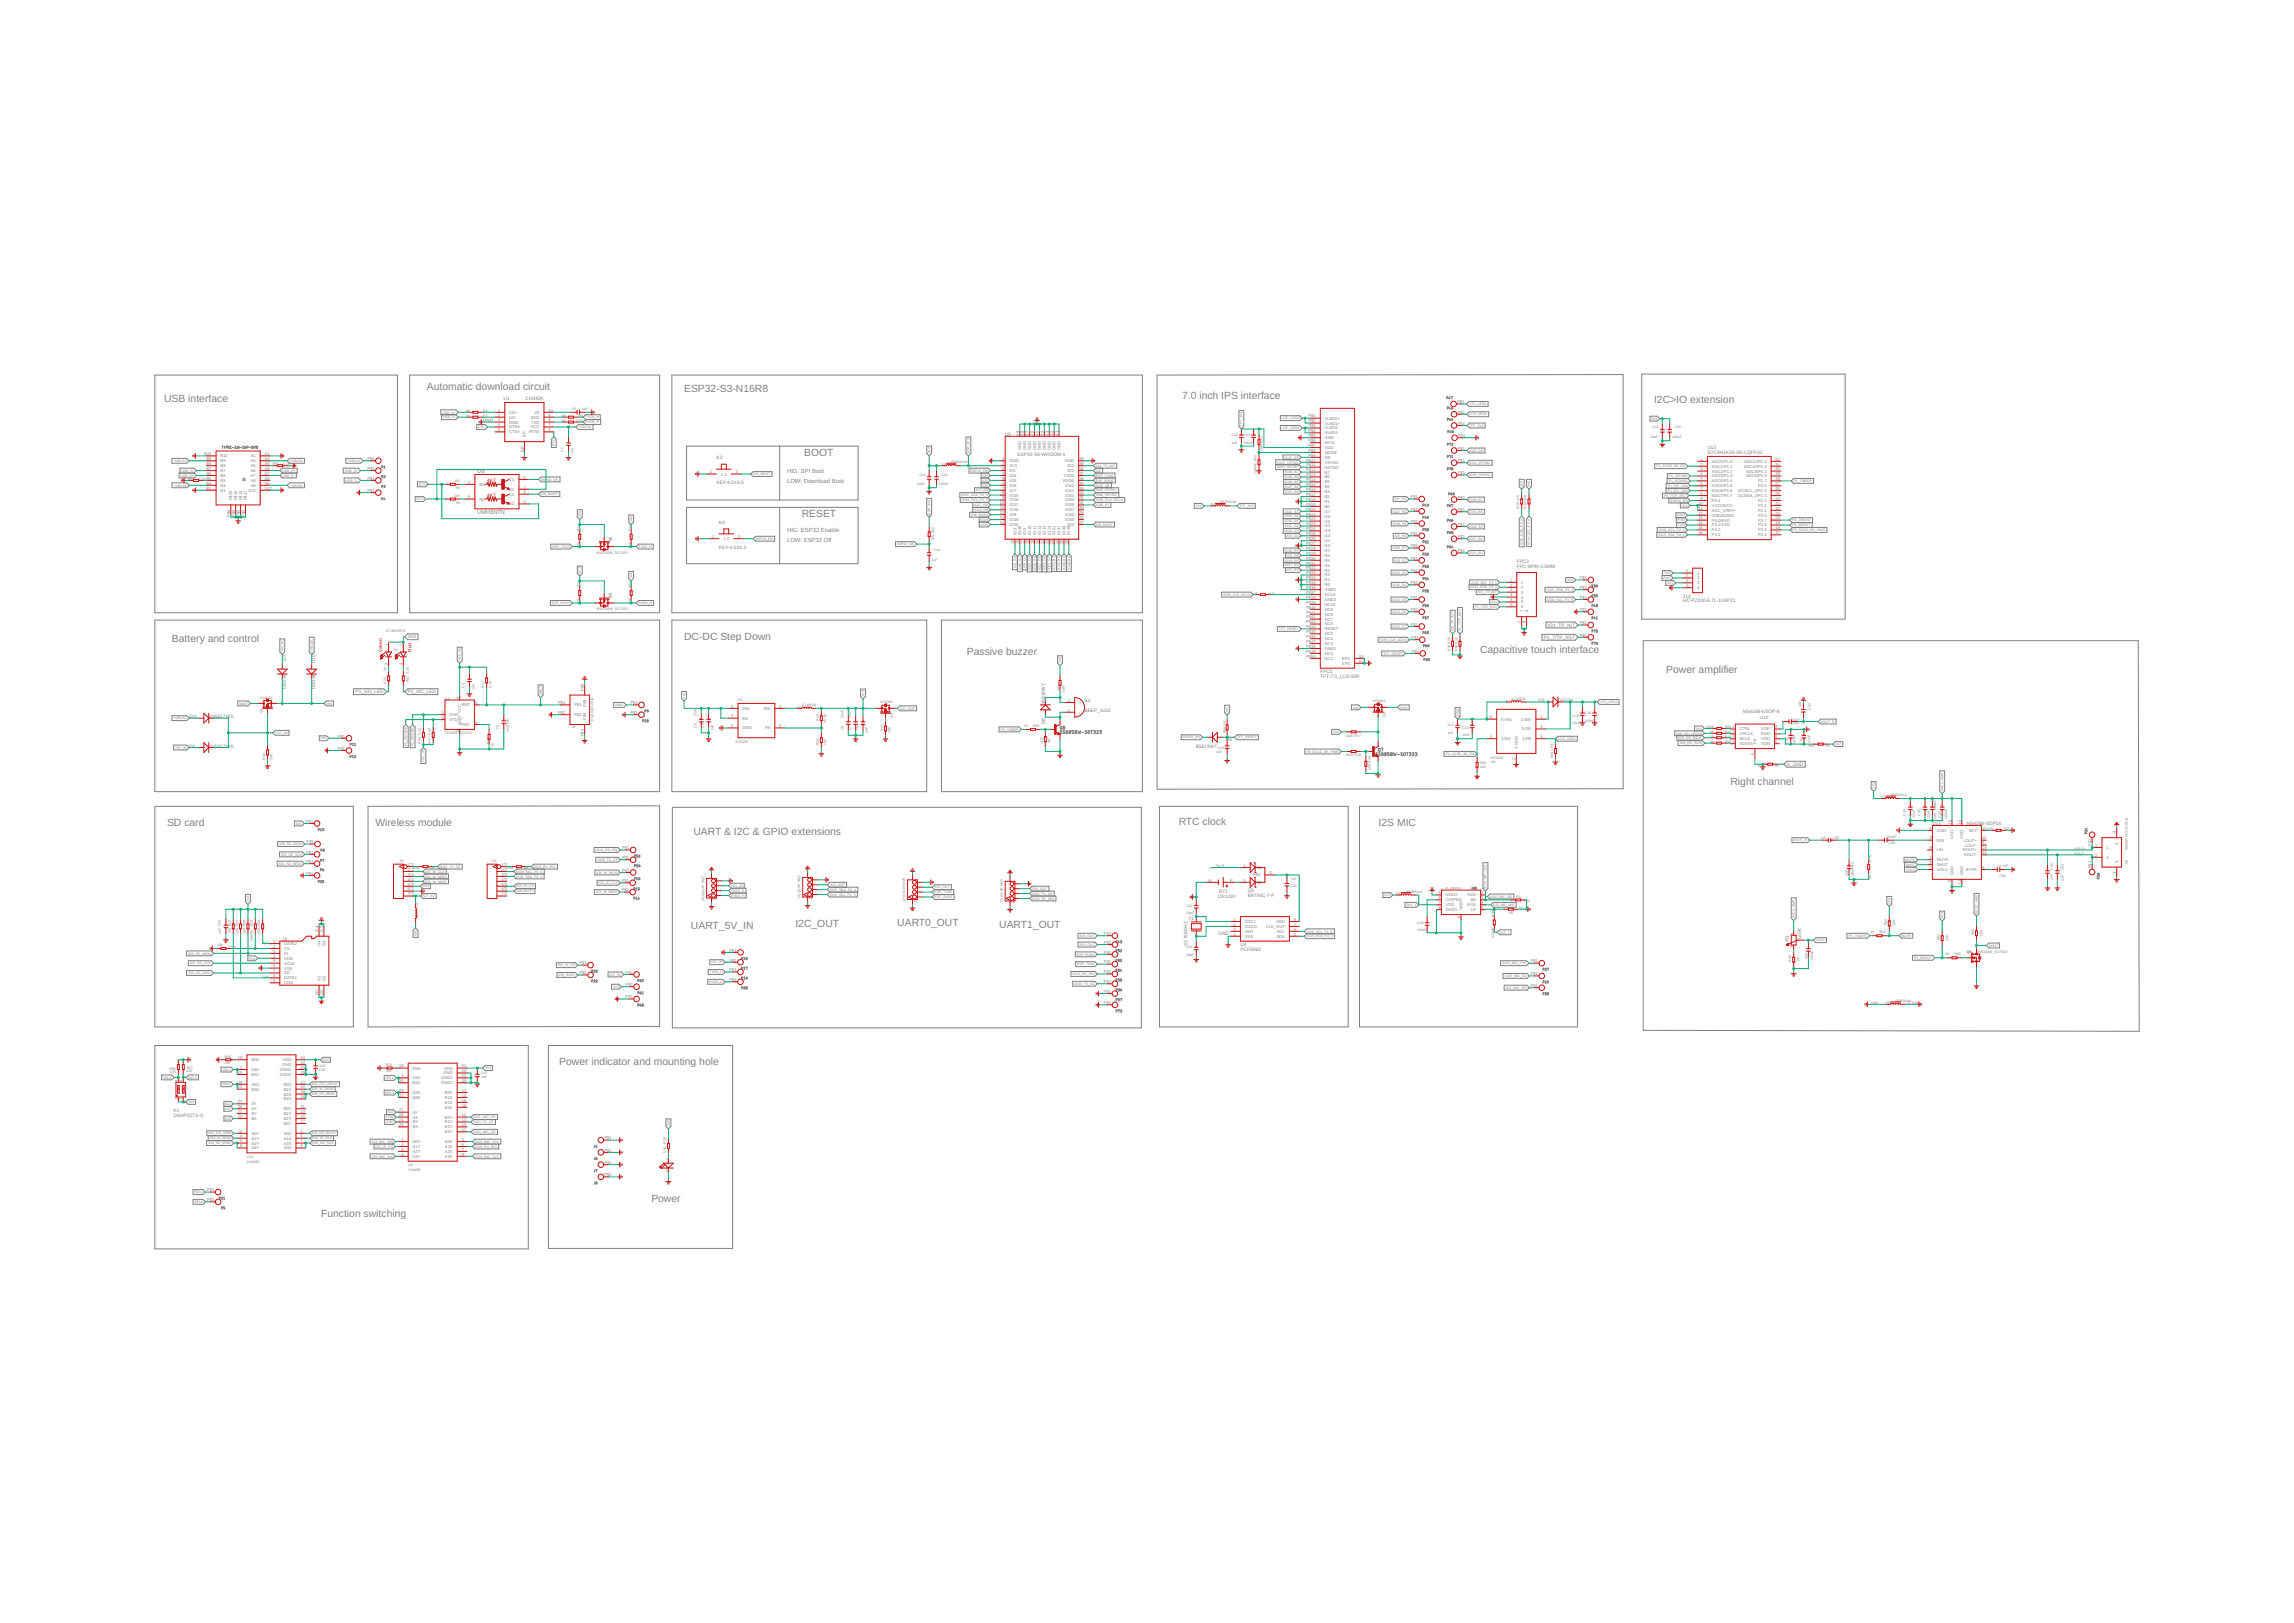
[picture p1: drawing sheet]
<svg xmlns="http://www.w3.org/2000/svg" width="1189mm" height="841mm" viewBox="0 0 1189 841" stroke-linecap="round" stroke-linejoin="round" font-family="sans-serif">
<defs><g id="words">
<g font-size="5.4" fill="#808080">
<text x="221" y="202">Automatic download circuit</text>
<text x="355" y="203">ESP32-S3-N16R8</text>
<text x="85" y="209">USB interface</text>
<text x="613" y="207">7.0 inch IPS interface</text>
<text x="857" y="209">I2C&gt;IO extension</text>
<text x="417" y="236">BOOT</text>
<text x="416" y="268">RESET</text>
<text x="89" y="333">Battery and control</text>
<text x="355" y="331">DC-DC Step Down</text>
<text x="501" y="339">Passive buzzer</text>
<text x="767" y="339">Capacitive touch interface</text>
<text x="864" y="349">Power amplifier</text>
<text x="897" y="407">Right channel</text>
<text x="87" y="428">SD card</text>
<text x="195" y="428">Wireless module</text>
<text x="611" y="428">RTC clock</text>
<text x="714" y="428">I2S MIC</text>
<text x="359" y="433">UART &amp; I2C &amp; GPIO extensions</text>
<text x="465" y="480">UART0_OUT</text>
<text x="358" y="481">UART_5V_IN</text>
<text x="412" y="480">I2C_OUT</text>
<text x="518" y="481">UART1_OUT</text>
<text x="290" y="552">Power indicator and mounting hole</text>
<text x="338" y="623">Power</text>
<text x="166" y="631">Function switching</text>
</g>
<g font-size="3.1" fill="#808080">
<text x="408" y="245">HIG: SPI Boot</text>
<text x="408" y="250">LOW: Download Boot</text>
<text x="408" y="276">HIG: ESP32 Enable</text>
<text x="408" y="281">LOW: ESP32 Off</text>
</g>
<g font-size="2.9" fill="#808080">
<text x="247" y="245">U8</text>
<text x="247" y="266">UMH3NTN</text>
</g>
<g font-size="2.5" fill="#808080">
<text x="261" y="207">U1</text>
<text x="272" y="207">CH340K</text>
<text x="250" y="219">GND</text>
<text x="521" y="226">U5</text>
<text x="885" y="233">U13</text>
<text x="371" y="238">K3</text>
<text x="527" y="236">ESP32-S3-WROOM-1</text>
<text x="885" y="235">STC8H1K28-36I-LQFP32</text>
<text x="371" y="251">KEY-4.5X4.5</text>
<text x="373" y="272">K4</text>
<text x="373" y="284">KEY-4.5X4.5</text>
<text x="786" y="292">FPC2</text>
<text x="786" y="294">FPC-6PIN-0.5MM</text>
<text x="872" y="310">J14</text>
<text x="872" y="312">HC-PZ200-8.7L-1X4PZ1</text>
<text x="802" y="325">IO1_TP_INT</text>
<text x="211" y="331">3V3</text>
<text x="800" y="331">P1_7/TP_RST</text>
<text x="148" y="342" transform="rotate(-90 148 342)">D2</text>
<text x="163" y="344" transform="rotate(-90 163 344)">D10</text>
<text x="684" y="351">TFT-7.0_LCD-50P</text>
<text x="684" y="349">FPC1</text>
<text x="148" y="357" transform="rotate(-90 148 357)">DSS34</text>
<text x="163" y="357" transform="rotate(-90 163 357)">DSS34</text>
<text x="184" y="359">P1_5/D_LED</text>
<text x="211" y="359">P1_6/C_LED</text>
<text x="542" y="365" transform="rotate(-90 542 365)">B58</text>
<text x="542" y="361" transform="rotate(-90 542 361)">19WT</text>
<text x="562" y="364">B2</text>
<text x="797" y="364">D3</text>
<text x="807" y="364">DSS34</text>
<text x="562" y="369">BEEP_5025</text>
<text x="903" y="370">NS4168-ESOP-8</text>
<text x="98" y="372">D11</text>
<text x="108" y="372">1N5817WS</text>
<text x="542" y="375" transform="rotate(-90 542 375)">D8</text>
<text x="912" y="373">U10</text>
<text x="635" y="384">D6</text>
<text x="98" y="387">D4</text>
<text x="108" y="387">1N5817WS</text>
<text x="620" y="388">B5819WT</text>
<text x="926" y="397">A_GND</text>
<text x="1001" y="428">U12</text>
<text x="1019" y="428">NS426</text>
<text x="1027" y="428">8-SOP16</text>
<text x="630" y="450">3V3</text>
<text x="631" y="465">CR1220</text>
<text x="632" y="463">BT1</text>
<text x="647" y="465">BAT54C-7-F</text>
<text x="647" y="462">Q5</text>
<text x="616" y="477">Y1</text>
<text x="631" y="485">GND</text>
<text x="933" y="485" transform="rotate(-90 933 485)">10K</text>
<text x="146" y="488">J5</text>
<text x="615" y="490" transform="rotate(-90 615 490)">32.768KHZ</text>
<text x="643" y="490">U4</text>
<text x="927" y="488" transform="rotate(-90 927 488)">R1</text>
<text x="643" y="493">PCF8563</text>
<text x="90" y="579">DSHP02TS-S</text>
<text x="90" y="576">K1</text>
</g>
<g font-size="2.5" fill="#c90d0c">
<text x="252" y="250">4K7</text>
<text x="252" y="257">4K7</text>
<text x="198" y="338" transform="rotate(-90 198 338)">Green</text>
<text x="213" y="338" transform="rotate(-90 213 338)">Red</text>
</g>
<g font-size="2.1" fill="#808080">
<text x="755" y="209">P$1</text>
<text x="258" y="213">1</text>
<text x="258" y="216">2</text>
<text x="264" y="214">UD+</text>
<text x="277" y="214">V3</text>
<text x="284" y="216">9</text>
<text x="284" y="213">10</text>
<text x="755" y="214">P$1</text>
<text x="258" y="218">3</text>
<text x="258" y="221">4</text>
<text x="264" y="217">UD-</text>
<text x="264" y="219">GND</text>
<text x="275" y="217">RXD</text>
<text x="275" y="219">TXD</text>
<text x="284" y="221">7</text>
<text x="284" y="218">8</text>
<text x="678" y="221">P$3</text>
<text x="678" y="219">P$2</text>
<text x="678" y="216">P$1</text>
<text x="687" y="220">VLED1+</text>
<text x="687" y="217">VLED2+</text>
<text x="755" y="220">P$1</text>
<text x="258" y="223">5</text>
<text x="264" y="222">DTR#</text>
<text x="264" y="225">CTS#</text>
<text x="273" y="227" transform="rotate(-90 273 227)">EP</text>
<text x="274" y="225">RTS#</text>
<text x="275" y="222">VCC</text>
<text x="284" y="223">6</text>
<text x="528" y="226" transform="rotate(-90 528 226)">49</text>
<text x="531" y="226" transform="rotate(-90 531 226)">48</text>
<text x="533" y="226" transform="rotate(-90 533 226)">47</text>
<text x="536" y="226" transform="rotate(-90 536 226)">46</text>
<text x="538" y="226" transform="rotate(-90 538 226)">45</text>
<text x="541" y="226" transform="rotate(-90 541 226)">44</text>
<text x="543" y="226" transform="rotate(-90 543 226)">43</text>
<text x="546" y="226" transform="rotate(-90 546 226)">42</text>
<text x="548" y="226" transform="rotate(-90 548 226)">41</text>
<text x="678" y="226">P$5</text>
<text x="678" y="224">P$4</text>
<text x="687" y="228">GND</text>
<text x="687" y="225">VLED1-</text>
<text x="687" y="223">VLED2-</text>
<text x="756" y="226">P$1</text>
<text x="529" y="233" transform="rotate(-90 529 233)">GND</text>
<text x="532" y="233" transform="rotate(-90 532 233)">GND</text>
<text x="534" y="233" transform="rotate(-90 534 233)">GND</text>
<text x="537" y="233" transform="rotate(-90 537 233)">GND</text>
<text x="539" y="233" transform="rotate(-90 539 233)">GND</text>
<text x="542" y="233" transform="rotate(-90 542 233)">GND</text>
<text x="545" y="233" transform="rotate(-90 545 233)">GND</text>
<text x="547" y="233" transform="rotate(-90 547 233)">GND</text>
<text x="550" y="233" transform="rotate(-90 550 233)">GND</text>
<text x="678" y="232">P$7</text>
<text x="678" y="229">P$6</text>
<text x="687" y="233">VDD</text>
<text x="687" y="230">NC11</text>
<text x="755" y="233">P$1</text>
<text x="106" y="236">B12</text>
<text x="107" y="238">B9</text>
<text x="114" y="240">B9</text>
<text x="114" y="237">B12</text>
<text x="130" y="237">A1</text>
<text x="130" y="240">A4</text>
<text x="137" y="236">A1</text>
<text x="137" y="238">A4</text>
<text x="190" y="238">P$1</text>
<text x="271" y="234" transform="rotate(-90 271 234)">EP</text>
<text x="519" y="238">1</text>
<text x="523" y="240">GND</text>
<text x="552" y="240">GND</text>
<text x="559" y="238">40</text>
<text x="677" y="239">P$10</text>
<text x="678" y="237">P$9</text>
<text x="678" y="234">P$8</text>
<text x="687" y="238">DE</text>
<text x="687" y="235">MODE</text>
<text x="755" y="239">P$1</text>
<text x="881" y="239">1</text>
<text x="887" y="240">ADC0/P1.0</text>
<text x="904" y="240">ADC11/P0.3</text>
<text x="920" y="239">32</text>
<text x="107" y="244">B7</text>
<text x="107" y="241">B8</text>
<text x="114" y="245">B7</text>
<text x="114" y="242">B8</text>
<text x="130" y="242">A5</text>
<text x="130" y="245">A6</text>
<text x="137" y="241">A5</text>
<text x="137" y="244">A6</text>
<text x="190" y="244">P$1</text>
<text x="368" y="245">1</text>
<text x="381" y="245">2</text>
<text x="519" y="241">2</text>
<text x="519" y="244">3</text>
<text x="523" y="242">3V3</text>
<text x="523" y="245">EN</text>
<text x="553" y="245">IO2</text>
<text x="553" y="242">IO1</text>
<text x="559" y="244">38</text>
<text x="559" y="241">39</text>
<text x="677" y="244">P$12</text>
<text x="677" y="242">P$11</text>
<text x="687" y="245">B7</text>
<text x="687" y="243">HSYNC</text>
<text x="687" y="240">VSYNC</text>
<text x="755" y="246">P$1</text>
<text x="881" y="241">2</text>
<text x="881" y="244">3</text>
<text x="887" y="242">ADC1/P1.1</text>
<text x="887" y="245">ADC2/P1.2</text>
<text x="904" y="242">ADC10/P0.2</text>
<text x="905" y="245">ADC9/P0.1</text>
<text x="920" y="244">30</text>
<text x="920" y="241">31</text>
<text x="107" y="251">B4</text>
<text x="107" y="249">B5</text>
<text x="107" y="246">B6</text>
<text x="114" y="250">B5</text>
<text x="114" y="247">B6</text>
<text x="130" y="247">A7</text>
<text x="130" y="250">A8</text>
<text x="137" y="246">A7</text>
<text x="137" y="249">A8</text>
<text x="137" y="251">A9</text>
<text x="190" y="249">P$1</text>
<text x="243" y="251">2</text>
<text x="248" y="252">B1</text>
<text x="264" y="249">C1</text>
<text x="271" y="248">6</text>
<text x="374" y="246">1</text>
<text x="375" y="246">2</text>
<text x="519" y="246">4</text>
<text x="519" y="249">5</text>
<text x="519" y="251">6</text>
<text x="523" y="247">IO4</text>
<text x="523" y="250">IO5</text>
<text x="551" y="250">RXD0</text>
<text x="551" y="247">TXD0</text>
<text x="559" y="251">35</text>
<text x="559" y="249">36</text>
<text x="559" y="246">37</text>
<text x="677" y="252">P$15</text>
<text x="677" y="249">P$14</text>
<text x="677" y="247">P$13</text>
<text x="687" y="250">B5</text>
<text x="687" y="248">B6</text>
<text x="881" y="246">4</text>
<text x="881" y="249">5</text>
<text x="881" y="251">6</text>
<text x="887" y="247">ADC3/P1.3</text>
<text x="887" y="250">ADC4/P1.4</text>
<text x="905" y="247">ADC8/P0.0</text>
<text x="911" y="250">P2.7</text>
<text x="920" y="251">27</text>
<text x="920" y="249">28</text>
<text x="920" y="246">29</text>
<text x="107" y="254">B1</text>
<text x="114" y="255">B1</text>
<text x="114" y="252">B4</text>
<text x="129" y="255">A12</text>
<text x="130" y="252">A9</text>
<text x="137" y="254">A12</text>
<text x="190" y="255">P$1</text>
<text x="264" y="257">C2</text>
<text x="264" y="254">E1</text>
<text x="271" y="256">3</text>
<text x="271" y="253">1</text>
<text x="519" y="254">7</text>
<text x="519" y="256">8</text>
<text x="523" y="252">IO6</text>
<text x="523" y="255">IO7</text>
<text x="523" y="257">IO15</text>
<text x="552" y="257">IO40</text>
<text x="552" y="255">IO41</text>
<text x="552" y="252">IO42</text>
<text x="559" y="256">33</text>
<text x="559" y="254">34</text>
<text x="677" y="257">P$17</text>
<text x="677" y="254">P$16</text>
<text x="687" y="256">B3</text>
<text x="687" y="253">B4</text>
<text x="881" y="254">7</text>
<text x="881" y="256">8</text>
<text x="887" y="253">ADC5/P1.5</text>
<text x="887" y="255">ADC6/P1.6</text>
<text x="887" y="258">ADC7/P1.7</text>
<text x="901" y="258">I2CSDA_2/P2.4</text>
<text x="901" y="255">I2CSCL_2/P2.5</text>
<text x="911" y="253">P2.6</text>
<text x="920" y="256">25</text>
<text x="920" y="254">26</text>
<text x="120" y="259" transform="rotate(-90 120 259)">P$20</text>
<text x="123" y="259" transform="rotate(-90 123 259)">P$19</text>
<text x="125" y="259" transform="rotate(-90 125 259)">P$18</text>
<text x="128" y="259" transform="rotate(-90 128 259)">P$17</text>
<text x="243" y="258">5</text>
<text x="248" y="259">B2</text>
<text x="264" y="262">E2</text>
<text x="271" y="261">4</text>
<text x="518" y="261">10</text>
<text x="518" y="264">11</text>
<text x="519" y="259">9</text>
<text x="523" y="260">IO16</text>
<text x="523" y="262">IO17</text>
<text x="552" y="262">IO38</text>
<text x="552" y="260">IO39</text>
<text x="559" y="264">30</text>
<text x="559" y="261">31</text>
<text x="559" y="259">32</text>
<text x="677" y="262">P$19</text>
<text x="677" y="260">P$18</text>
<text x="687" y="263">B0</text>
<text x="687" y="261">B1</text>
<text x="687" y="258">B2</text>
<text x="731" y="258">P$1</text>
<text x="755" y="258">P$1</text>
<text x="880" y="262">10</text>
<text x="881" y="259">9</text>
<text x="887" y="260">P5.4</text>
<text x="887" y="263">VCC/AVCC</text>
<text x="911" y="263">P2.2</text>
<text x="911" y="260">P2.3</text>
<text x="920" y="262">23</text>
<text x="920" y="259">24</text>
<text x="119" y="268" transform="rotate(-90 119 268)">P$4</text>
<text x="122" y="268" transform="rotate(-90 122 268)">P$3</text>
<text x="124" y="268" transform="rotate(-90 124 268)">P$2</text>
<text x="127" y="268" transform="rotate(-90 127 268)">P$1</text>
<text x="518" y="266">12</text>
<text x="518" y="269">13</text>
<text x="523" y="265">IO18</text>
<text x="523" y="267">IO8</text>
<text x="552" y="267">IO36</text>
<text x="552" y="265">IO37</text>
<text x="559" y="269">28</text>
<text x="559" y="266">29</text>
<text x="677" y="270">P$22</text>
<text x="677" y="267">P$21</text>
<text x="677" y="265">P$20</text>
<text x="687" y="268">G6</text>
<text x="687" y="266">G7</text>
<text x="731" y="265">P$1</text>
<text x="755" y="265">P$1</text>
<text x="880" y="267">12</text>
<text x="880" y="269">13</text>
<text x="880" y="264">11</text>
<text x="887" y="265">ADC_VREF+</text>
<text x="887" y="268">GND/AGND</text>
<text x="911" y="268">P2.0</text>
<text x="911" y="265">P2.1</text>
<text x="920" y="269">20</text>
<text x="920" y="267">21</text>
<text x="920" y="264">22</text>
<text x="518" y="271">14</text>
<text x="523" y="270">IO19</text>
<text x="523" y="273">IO20</text>
<text x="552" y="270">IO35</text>
<text x="553" y="273">IO0</text>
<text x="559" y="271">27</text>
<text x="677" y="275">P$24</text>
<text x="677" y="272">P$23</text>
<text x="687" y="276">G3</text>
<text x="687" y="273">G4</text>
<text x="687" y="271">G5</text>
<text x="731" y="271">P$1</text>
<text x="755" y="272">P$1</text>
<text x="880" y="272">14</text>
<text x="880" y="274">15</text>
<text x="887" y="270">P3.0/RXD</text>
<text x="887" y="273">P3.1/TXD</text>
<text x="887" y="275">P3.2</text>
<text x="911" y="275">P3.5</text>
<text x="911" y="273">P3.6</text>
<text x="911" y="270">P3.7</text>
<text x="920" y="274">18</text>
<text x="920" y="272">19</text>
<text x="369" y="279">1</text>
<text x="375" y="280">1</text>
<text x="377" y="280">2</text>
<text x="383" y="279">2</text>
<text x="527" y="277" transform="rotate(-90 527 277)">IO3</text>
<text x="529" y="277" transform="rotate(-90 529 277)">IO46</text>
<text x="532" y="277" transform="rotate(-90 532 277)">IO9</text>
<text x="534" y="277" transform="rotate(-90 534 277)">IO10</text>
<text x="537" y="277" transform="rotate(-90 537 277)">IO11</text>
<text x="539" y="277" transform="rotate(-90 539 277)">IO12</text>
<text x="542" y="277" transform="rotate(-90 542 277)">IO13</text>
<text x="545" y="277" transform="rotate(-90 545 277)">IO14</text>
<text x="547" y="277" transform="rotate(-90 547 277)">IO21</text>
<text x="550" y="277" transform="rotate(-90 550 277)">IO47</text>
<text x="552" y="277" transform="rotate(-90 552 277)">IO48</text>
<text x="555" y="277" transform="rotate(-90 555 277)">IO45</text>
<text x="677" y="280">P$26</text>
<text x="677" y="277">P$25</text>
<text x="687" y="281">G1</text>
<text x="687" y="278">G2</text>
<text x="731" y="277">P$1</text>
<text x="755" y="279">P$1</text>
<text x="880" y="277">16</text>
<text x="887" y="278">P3.3</text>
<text x="911" y="278">P3.4</text>
<text x="920" y="277">17</text>
<text x="526" y="282" transform="rotate(-90 526 282)">15</text>
<text x="528" y="282" transform="rotate(-90 528 282)">16</text>
<text x="531" y="282" transform="rotate(-90 531 282)">17</text>
<text x="533" y="282" transform="rotate(-90 533 282)">18</text>
<text x="536" y="282" transform="rotate(-90 536 282)">19</text>
<text x="538" y="282" transform="rotate(-90 538 282)">20</text>
<text x="541" y="282" transform="rotate(-90 541 282)">21</text>
<text x="543" y="282" transform="rotate(-90 543 282)">22</text>
<text x="546" y="282" transform="rotate(-90 546 282)">23</text>
<text x="548" y="282" transform="rotate(-90 548 282)">24</text>
<text x="551" y="282" transform="rotate(-90 551 282)">25</text>
<text x="554" y="282" transform="rotate(-90 554 282)">26</text>
<text x="677" y="287">P$29</text>
<text x="677" y="285">P$28</text>
<text x="677" y="282">P$27</text>
<text x="687" y="286">R7</text>
<text x="687" y="283">G0</text>
<text x="731" y="284">P$1</text>
<text x="755" y="286">P$1</text>
<text x="677" y="293">P$31</text>
<text x="677" y="290">P$30</text>
<text x="687" y="294">R4</text>
<text x="687" y="291">R5</text>
<text x="687" y="289">R6</text>
<text x="731" y="290">P$1</text>
<text x="677" y="298">P$33</text>
<text x="677" y="295">P$32</text>
<text x="687" y="299">R2</text>
<text x="687" y="296">R3</text>
<text x="731" y="296">P$1</text>
<text x="874" y="297">1</text>
<text x="874" y="299">2</text>
<text x="880" y="298">1</text>
<text x="677" y="305">P$36</text>
<text x="677" y="303">P$35</text>
<text x="677" y="300">P$34</text>
<text x="687" y="304">R0</text>
<text x="687" y="301">R1</text>
<text x="731" y="303">P$1</text>
<text x="783" y="301">1</text>
<text x="783" y="304">2</text>
<text x="788" y="303">1</text>
<text x="788" y="305">2</text>
<text x="819" y="300">P$1</text>
<text x="819" y="305">P$1</text>
<text x="874" y="302">3</text>
<text x="874" y="304">4</text>
<text x="880" y="300">2</text>
<text x="880" y="303">3</text>
<text x="880" y="305">4</text>
<text x="677" y="310">P$38</text>
<text x="677" y="308">P$37</text>
<text x="687" y="311">GND2</text>
<text x="687" y="309">DCLK</text>
<text x="687" y="306">GND3</text>
<text x="731" y="310">P$1</text>
<text x="783" y="306">3</text>
<text x="783" y="309">4</text>
<text x="783" y="312">5</text>
<text x="788" y="308">3</text>
<text x="788" y="310">4</text>
<text x="819" y="310">P$1</text>
<text x="677" y="318">P$41</text>
<text x="677" y="315">P$40</text>
<text x="677" y="313">P$39</text>
<text x="687" y="317">NC9</text>
<text x="687" y="314">NC10</text>
<text x="731" y="317">P$1</text>
<text x="783" y="314">6</text>
<text x="788" y="313">5</text>
<text x="788" y="315">6</text>
<text x="789" y="317" transform="rotate(-90 789 317)">7</text>
<text x="792" y="317" transform="rotate(-90 792 317)">8</text>
<text x="819" y="317">P$1</text>
<text x="677" y="323">P$43</text>
<text x="677" y="320">P$42</text>
<text x="687" y="322">NC7</text>
<text x="687" y="319">NC8</text>
<text x="788" y="323" transform="rotate(-90 788 323)">7</text>
<text x="791" y="323" transform="rotate(-90 791 323)">8</text>
<text x="819" y="324">P$1</text>
<text x="677" y="328">P$45</text>
<text x="677" y="326">P$44</text>
<text x="687" y="329">NC5</text>
<text x="687" y="327">RESET</text>
<text x="687" y="324">NC6</text>
<text x="731" y="324">P$1</text>
<text x="819" y="330">P$1</text>
<text x="201" y="335" transform="rotate(-90 201 335)">1</text>
<text x="209" y="335" transform="rotate(-90 209 335)">2</text>
<text x="677" y="336">P$48</text>
<text x="677" y="333">P$47</text>
<text x="677" y="331">P$46</text>
<text x="687" y="334">NC3</text>
<text x="687" y="332">NC4</text>
<text x="731" y="331">P$1</text>
<text x="677" y="341">P$50</text>
<text x="677" y="338">P$49</text>
<text x="687" y="342">NC1</text>
<text x="687" y="339">NC2</text>
<text x="687" y="337">GND1</text>
<text x="696" y="342">EP1</text>
<text x="704" y="341">52</text>
<text x="732" y="338">P$1</text>
<text x="201" y="344" transform="rotate(-90 201 344)">3</text>
<text x="209" y="344" transform="rotate(-90 209 344)">4</text>
<text x="696" y="344">EP2</text>
<text x="704" y="343">51</text>
<text x="303" y="358" transform="rotate(-90 303 358)">P$3</text>
<text x="238" y="362" transform="rotate(-90 238 362)">4</text>
<text x="246" y="365">3</text>
<text x="289" y="365">P$1</text>
<text x="327" y="365">P$1</text>
<text x="553" y="364">1</text>
<text x="559" y="365">+</text>
<text x="229" y="370">1</text>
<text x="233" y="371">CHG</text>
<text x="240" y="366">BAT</text>
<text x="289" y="370">P$2</text>
<text x="298" y="366">P$1</text>
<text x="298" y="371">P$2</text>
<text x="304" y="366" transform="rotate(-90 304 366)">P$3</text>
<text x="327" y="370">P$1</text>
<text x="379" y="372">1</text>
<text x="379" y="367">4</text>
<text x="385" y="368">VIN</text>
<text x="396" y="368">SW</text>
<text x="404" y="367">3</text>
<text x="553" y="369">2</text>
<text x="559" y="370">-</text>
<text x="229" y="373">5</text>
<text x="233" y="374">STD</text>
<text x="239" y="376">PRO</text>
<text x="239" y="376" transform="rotate(-90 239 376)">GND VCC</text>
<text x="246" y="375">6</text>
<text x="304" y="373" transform="rotate(-90 304 373)">P$4</text>
<text x="379" y="377">2</text>
<text x="385" y="373">EN</text>
<text x="385" y="378">GND</text>
<text x="396" y="378">FB</text>
<text x="404" y="377">5</text>
<text x="772" y="372">6</text>
<text x="778" y="373">6-VIN</text>
<text x="788" y="373">1-SW</text>
<text x="798" y="372">1</text>
<text x="798" y="377">5</text>
<text x="898" y="377">1</text>
<text x="920" y="377">8</text>
<text x="175" y="382">P$1</text>
<text x="238" y="380" transform="rotate(-90 238 380)">2</text>
<text x="303" y="382" transform="rotate(-90 303 382)">P$4</text>
<text x="772" y="382">4</text>
<text x="778" y="384">4-EN</text>
<text x="789" y="378">5-OV</text>
<text x="789" y="384">3-FB</text>
<text x="798" y="382">3</text>
<text x="898" y="380">2</text>
<text x="898" y="382">3</text>
<text x="902" y="379">CTRL</text>
<text x="902" y="381">LRCLK</text>
<text x="902" y="384">BCLK</text>
<text x="913" y="381">GND</text>
<text x="913" y="384">VDD</text>
<text x="913" y="379">VOP</text>
<text x="920" y="382">6</text>
<text x="920" y="380">7</text>
<text x="175" y="389">P$1</text>
<text x="787" y="388" transform="rotate(-90 787 388)">2-GND</text>
<text x="898" y="385">4</text>
<text x="902" y="386">SDATA</text>
<text x="910" y="386" transform="rotate(-90 910 386)">PE</text>
<text x="913" y="386">VON</text>
<text x="920" y="385">5</text>
<text x="785" y="394" transform="rotate(-90 785 394)">2</text>
<text x="909" y="391" transform="rotate(-90 909 391)">9</text>
<text x="159" y="426">P$1</text>
<text x="1000" y="430">5</text>
<text x="1004" y="431">GND</text>
<text x="1011" y="427" transform="rotate(-90 1011 427)">15</text>
<text x="1016" y="427" transform="rotate(-90 1016 427)">10</text>
<text x="1020" y="431">SET</text>
<text x="1027" y="430">13</text>
<text x="1097" y="432" transform="rotate(-90 1097 432)">4</text>
<text x="159" y="437">P$1</text>
<text x="1000" y="435">3</text>
<text x="1004" y="436">RIN</text>
<text x="1012" y="435" transform="rotate(-90 1012 435)">VDD</text>
<text x="1017" y="435" transform="rotate(-90 1017 435)">VDD</text>
<text x="1018" y="436">LOUT+</text>
<text x="1027" y="438">9</text>
<text x="1027" y="435">11</text>
<text x="1098" y="438" transform="rotate(-90 1098 438)">4</text>
<text x="159" y="442">P$1</text>
<text x="322" y="440">P$1</text>
<text x="1000" y="440">6</text>
<text x="1004" y="441">LIN</text>
<text x="1017" y="441">ROUT+</text>
<text x="1018" y="444">ROUT-</text>
<text x="1018" y="439">LOUT-</text>
<text x="1027" y="443">16</text>
<text x="1027" y="440">14</text>
<text x="1084" y="438" transform="rotate(-90 1084 438)">P$1</text>
<text x="1086" y="444">2</text>
<text x="1086" y="439">1</text>
<text x="1092" y="440">1</text>
<text x="159" y="447">P$1</text>
<text x="211" y="449">1*2</text>
<text x="260" y="449">1*2</text>
<text x="322" y="445">P$1</text>
<text x="644" y="449">1</text>
<text x="1000" y="445">1</text>
<text x="1000" y="448">2</text>
<text x="1004" y="446">MUTE</text>
<text x="1004" y="449">SHUT</text>
<text x="1084" y="450" transform="rotate(-90 1084 450)">P$1</text>
<text x="1092" y="445">2</text>
<text x="1098" y="447" transform="rotate(-90 1098 447)">3</text>
<text x="159" y="453">P$1</text>
<text x="211" y="451">2*2</text>
<text x="211" y="454">3*2</text>
<text x="260" y="451">2*2</text>
<text x="260" y="454">3*2</text>
<text x="322" y="452">P$1</text>
<text x="649" y="454">P$3</text>
<text x="650" y="450">P$1</text>
<text x="658" y="453">3</text>
<text x="1000" y="450">7</text>
<text x="1004" y="451">VOLU</text>
<text x="1012" y="453" transform="rotate(-90 1012 453)">GND</text>
<text x="1017" y="453" transform="rotate(-90 1017 453)">GND</text>
<text x="1019" y="451">BYPA</text>
<text x="1027" y="450">4</text>
<text x="1097" y="453" transform="rotate(-90 1097 453)">3</text>
<text x="211" y="456">4*2</text>
<text x="211" y="459">5*2</text>
<text x="211" y="461">6*2</text>
<text x="260" y="456">4*2</text>
<text x="260" y="459">5*2</text>
<text x="260" y="461">6*2</text>
<text x="322" y="462">P$1</text>
<text x="322" y="457">P$1</text>
<text x="626" y="457">N</text>
<text x="638" y="457">P</text>
<text x="644" y="457">2</text>
<text x="650" y="458">P$2</text>
<text x="1011" y="457" transform="rotate(-90 1011 457)">8</text>
<text x="1016" y="458" transform="rotate(-90 1016 458)">12</text>
<text x="211" y="464">7*2</text>
<text x="260" y="464">7*2</text>
<text x="745" y="466">8</text>
<text x="745" y="463">5</text>
<text x="749" y="467">CHIPEN</text>
<text x="749" y="465">GND2</text>
<text x="761" y="465">SCK</text>
<text x="762" y="467">SD</text>
<text x="768" y="466">2</text>
<text x="768" y="463">1</text>
<text x="745" y="471">9</text>
<text x="745" y="468">7</text>
<text x="749" y="472">GND1</text>
<text x="749" y="470">VDD</text>
<text x="758" y="472" transform="rotate(-90 758 472)">GND</text>
<text x="760" y="470">WS1</text>
<text x="762" y="472">LR</text>
<text x="768" y="471">4</text>
<text x="768" y="468">3</text>
<text x="639" y="477">1</text>
<text x="639" y="480">2</text>
<text x="645" y="478">OSC1</text>
<text x="661" y="478">VDD</text>
<text x="671" y="480">7</text>
<text x="671" y="477">8</text>
<text x="757" y="475" transform="rotate(-90 757 475)">6</text>
<text x="165" y="483" transform="rotate(-90 165 483)">G4</text>
<text x="168" y="483" transform="rotate(-90 168 483)">G3</text>
<text x="572" y="485">P$1</text>
<text x="639" y="482">3</text>
<text x="639" y="485">4</text>
<text x="645" y="481">OSCO</text>
<text x="645" y="483">#INT</text>
<text x="645" y="486">VSS</text>
<text x="656" y="481">CLK_OUT</text>
<text x="662" y="486">SDA</text>
<text x="662" y="483">SCL</text>
<text x="671" y="485">5</text>
<text x="671" y="482">6</text>
<text x="929" y="484" transform="rotate(-90 929 484)">1</text>
<text x="141" y="489">1</text>
<text x="141" y="491">2</text>
<text x="147" y="490">DATA2</text>
<text x="166" y="490" transform="rotate(-90 166 490)">G4</text>
<text x="169" y="490" transform="rotate(-90 169 490)">G3</text>
<text x="572" y="489">P$1</text>
<text x="929" y="491" transform="rotate(-90 929 491)">3</text>
<text x="932" y="487">2</text>
<text x="141" y="494">3</text>
<text x="141" y="496">4</text>
<text x="147" y="492">CS</text>
<text x="147" y="495">DI</text>
<text x="147" y="497">VDD</text>
<text x="378" y="493">P$1</text>
<text x="572" y="494">P$1</text>
<text x="141" y="499">5</text>
<text x="141" y="501">6</text>
<text x="141" y="504">7</text>
<text x="147" y="500">SCLK</text>
<text x="147" y="502">VSS</text>
<text x="300" y="500">P$1</text>
<text x="378" y="498">P$1</text>
<text x="378" y="503">P$1</text>
<text x="572" y="499">P$1</text>
<text x="793" y="499">P$1</text>
<text x="141" y="506">8</text>
<text x="141" y="509">9</text>
<text x="147" y="505">DO</text>
<text x="147" y="507">DATA1</text>
<text x="166" y="508" transform="rotate(-90 166 508)">G1</text>
<text x="169" y="508" transform="rotate(-90 169 508)">G2</text>
<text x="300" y="505">P$1</text>
<text x="324" y="505">P$1</text>
<text x="378" y="508">P$1</text>
<text x="572" y="504">P$1</text>
<text x="572" y="509">P$1</text>
<text x="793" y="505">P$1</text>
<text x="147" y="510">CDN</text>
<text x="165" y="516" transform="rotate(-90 165 516)">G1</text>
<text x="168" y="516" transform="rotate(-90 168 516)">G2</text>
<text x="324" y="511">P$1</text>
<text x="572" y="515">P$1</text>
<text x="793" y="511">P$1</text>
<text x="324" y="517">P$1</text>
<text x="572" y="520">P$1</text>
<text x="123" y="549">19</text>
<text x="130" y="550">EN#</text>
<text x="147" y="550">VDD</text>
<text x="156" y="551">10</text>
<text x="156" y="549">24</text>
<text x="123" y="556">25</text>
<text x="124" y="554">1</text>
<text x="130" y="555">AS1</text>
<text x="130" y="558">BS1</text>
<text x="145" y="555">GND1</text>
<text x="145" y="558">GND2</text>
<text x="146" y="552">GND</text>
<text x="156" y="554">23</text>
<text x="156" y="556">29</text>
<text x="207" y="553">19</text>
<text x="214" y="554">EN#</text>
<text x="230" y="557">GND</text>
<text x="230" y="554">VDD</text>
<text x="239" y="556">10</text>
<text x="239" y="553">24</text>
<text x="92" y="560" transform="rotate(-90 92 560)">4</text>
<text x="95" y="560" transform="rotate(-90 95 560)">3</text>
<text x="123" y="561">28</text>
<text x="130" y="563">AS0</text>
<text x="147" y="563">B0X</text>
<text x="156" y="561">12</text>
<text x="207" y="561">25</text>
<text x="208" y="558">1</text>
<text x="214" y="559">AS1</text>
<text x="214" y="562">BS1</text>
<text x="229" y="559">GND1</text>
<text x="229" y="562">GND2</text>
<text x="239" y="558">23</text>
<text x="239" y="561">29</text>
<text x="92" y="570" transform="rotate(-90 92 570)">1</text>
<text x="93" y="566" transform="rotate(-90 93 566)">1</text>
<text x="93" y="564" transform="rotate(-90 93 564)">4</text>
<text x="95" y="570" transform="rotate(-90 95 570)">2</text>
<text x="96" y="566" transform="rotate(-90 96 566)">2</text>
<text x="96" y="564" transform="rotate(-90 96 564)">3</text>
<text x="123" y="564">22</text>
<text x="130" y="565">BS0</text>
<text x="147" y="565">B1X</text>
<text x="147" y="568">B2X</text>
<text x="156" y="564">14</text>
<text x="156" y="567">16</text>
<text x="156" y="569">18</text>
<text x="207" y="568">22</text>
<text x="207" y="566">28</text>
<text x="214" y="569">BS0</text>
<text x="214" y="567">AS0</text>
<text x="231" y="567">B0X</text>
<text x="231" y="569">B1X</text>
<text x="239" y="566">12</text>
<text x="239" y="568">14</text>
<text x="123" y="574">26</text>
<text x="123" y="572">27</text>
<text x="130" y="575">AX</text>
<text x="130" y="573">AY</text>
<text x="147" y="570">B3X</text>
<text x="147" y="575">B0Y</text>
<text x="156" y="574">11</text>
<text x="207" y="576">27</text>
<text x="231" y="572">B2X</text>
<text x="231" y="575">B3X</text>
<text x="239" y="571">16</text>
<text x="239" y="573">18</text>
<text x="123" y="579">20</text>
<text x="123" y="577">21</text>
<text x="130" y="580">BX</text>
<text x="130" y="578">BY</text>
<text x="147" y="578">B1Y</text>
<text x="147" y="580">B2Y</text>
<text x="156" y="577">13</text>
<text x="156" y="579">15</text>
<text x="156" y="582">17</text>
<text x="207" y="581">21</text>
<text x="207" y="579">26</text>
<text x="214" y="580">AX</text>
<text x="214" y="577">AY</text>
<text x="231" y="580">B0Y</text>
<text x="239" y="579">11</text>
<text x="239" y="581">13</text>
<text x="124" y="587">2</text>
<text x="147" y="583">B3Y</text>
<text x="156" y="587">3</text>
<text x="207" y="584">20</text>
<text x="214" y="585">BX</text>
<text x="214" y="582">BY</text>
<text x="231" y="582">B1Y</text>
<text x="231" y="585">B2Y</text>
<text x="231" y="587">B3Y</text>
<text x="239" y="584">15</text>
<text x="239" y="586">17</text>
<text x="124" y="589">4</text>
<text x="124" y="592">6</text>
<text x="130" y="588">A0Y</text>
<text x="130" y="591">A1Y</text>
<text x="130" y="593">A2Y</text>
<text x="147" y="588">A0X</text>
<text x="147" y="591">A1X</text>
<text x="147" y="593">A2X</text>
<text x="156" y="589">5</text>
<text x="156" y="592">7</text>
<text x="208" y="591">2</text>
<text x="208" y="594">4</text>
<text x="214" y="592">A0Y</text>
<text x="231" y="592">A0X</text>
<text x="239" y="591">3</text>
<text x="239" y="594">5</text>
<text x="313" y="590">P$1</text>
<text x="124" y="595">8</text>
<text x="130" y="596">A3Y</text>
<text x="147" y="596">A3X</text>
<text x="156" y="595">9</text>
<text x="208" y="596">6</text>
<text x="208" y="599">8</text>
<text x="214" y="595">A1Y</text>
<text x="214" y="597">A2Y</text>
<text x="214" y="600">A3Y</text>
<text x="231" y="595">A1X</text>
<text x="231" y="597">A2X</text>
<text x="231" y="600">A3X</text>
<text x="239" y="596">7</text>
<text x="239" y="599">9</text>
<text x="313" y="597">P$1</text>
<text x="313" y="603">P$1</text>
<text x="313" y="609">P$1</text>
<text x="107" y="617">P$1</text>
<text x="107" y="622">P$1</text>
</g>
<g font-size="1.8" fill="#808080">
<text x="761" y="210">LCD_LEDA</text>
<text x="229" y="214">USB_D+</text>
<text x="242" y="214">0R</text>
<text x="250" y="214">R6</text>
<text x="296" y="212">C2</text>
<text x="302" y="212">1uF</text>
<text x="761" y="215">LCD_LEDK</text>
<text x="230" y="217">USB_D-</text>
<text x="242" y="216">0R</text>
<text x="248" y="222">DTR</text>
<text x="250" y="216">R7</text>
<text x="291" y="216">0R</text>
<text x="291" y="219">0R</text>
<text x="299" y="219">R10</text>
<text x="300" y="222">+VBUS1</text>
<text x="300" y="216">R8</text>
<text x="303" y="219">RXD0_H</text>
<text x="303" y="217">TXD0_H</text>
<text x="644" y="221" transform="rotate(-90 644 221)">TFT_3V3</text>
<text x="664" y="217">LCD_LEDA</text>
<text x="761" y="221">TFT_3V3</text>
<text x="856" y="218">3V3</text>
<text x="638" y="226">C22</text>
<text x="645" y="226">C23</text>
<text x="664" y="222">LCD_LEDK</text>
<text x="855" y="227">10uF</text>
<text x="856" y="222">C12</text>
<text x="867" y="227">100nF</text>
<text x="868" y="222">C26</text>
<text x="288" y="231" transform="rotate(-90 288 231)">RTS</text>
<text x="292" y="234" transform="rotate(-90 292 234)">C1</text>
<text x="638" y="230">1uF</text>
<text x="645" y="230">100nF</text>
<text x="655" y="234" transform="rotate(-90 655 234)">10K R51</text>
<text x="90" y="239">+VBUS1</text>
<text x="150" y="239">+VBUS1</text>
<text x="180" y="239">+VBUS1</text>
<text x="297" y="235" transform="rotate(-90 297 235)">1uF</text>
<text x="482" y="235" transform="rotate(-90 482 235)">3V3</text>
<text x="502" y="235" transform="rotate(-90 502 235)">ESP_3V3</text>
<text x="666" y="238">IO42_DE</text>
<text x="761" y="234">IO42_DE</text>
<text x="94" y="245">USB_D-</text>
<text x="141" y="241">R65</text>
<text x="146" y="245">USB_D+</text>
<text x="147" y="241">5.1K</text>
<text x="179" y="245">USB_D+</text>
<text x="488" y="241">FB2</text>
<text x="493" y="240">0R/800mA</text>
<text x="503" y="245">ESP32_EN</text>
<text x="568" y="242">IO1_TP_INT</text>
<text x="568" y="245">IO2</text>
<text x="651" y="246" transform="rotate(-90 651 246)">10K/NC R52</text>
<text x="662" y="243">IO40_HSYNC</text>
<text x="662" y="240">IO41_VSYNC</text>
<text x="666" y="245">IO38_B7</text>
<text x="761" y="240">IO41_VSYNC</text>
<text x="858" y="242">P1_1/LED_BK_EN</text>
<text x="94" y="247">USB_D+</text>
<text x="98" y="249">R64</text>
<text x="103" y="249">5.1K</text>
<text x="146" y="247">USB_D-</text>
<text x="179" y="250">USB_D-</text>
<text x="217" y="252">DTR</text>
<text x="235" y="250">10K</text>
<text x="280" y="249">ESP32_EN</text>
<text x="390" y="246">IO0_BOOT</text>
<text x="475" y="251">10uF</text>
<text x="476" y="246">C14</text>
<text x="487" y="251">100nF</text>
<text x="488" y="246">C15</text>
<text x="509" y="247">IO4</text>
<text x="509" y="250">IO5</text>
<text x="568" y="247">ESP_TXD0</text>
<text x="568" y="250">ESP_RXD0</text>
<text x="666" y="250">IO48_B5</text>
<text x="666" y="248">IO45_B6</text>
<text x="761" y="247">IO40_HSYNC</text>
<text x="865" y="250">P1_4/CHRG</text>
<text x="865" y="247">P1_3/DONE</text>
<text x="930" y="250">P2_7/BEEP</text>
<text x="90" y="252">+VBUS1</text>
<text x="150" y="252">+VBUS1</text>
<text x="235" y="257">10K</text>
<text x="236" y="254">R5</text>
<text x="280" y="257">IO0_BOOT</text>
<text x="498" y="257">IO15_SDA_P2_4</text>
<text x="506" y="255">IO7_R3</text>
<text x="509" y="252">IO6</text>
<text x="568" y="257">IO40_HSYNC</text>
<text x="568" y="255">IO41_VSYNC</text>
<text x="568" y="252">IO42_DE</text>
<text x="666" y="255">IO21_B3</text>
<text x="666" y="253">IO47_B4</text>
<text x="789" y="252" transform="rotate(-90 789 252)">3V3</text>
<text x="793" y="252" transform="rotate(-90 793 252)">3V3</text>
<text x="862" y="257">P1_7/TP_RST</text>
<text x="864" y="252">P1_5/D_LED</text>
<text x="864" y="255">P1_6/C_LED</text>
<text x="216" y="259">RTS</text>
<text x="236" y="261">R9</text>
<text x="499" y="260">IO16_SCL_P2_5</text>
<text x="505" y="262">IO17_R4</text>
<text x="568" y="262">IO38_B7</text>
<text x="568" y="260">IO39_CLK_DCLK</text>
<text x="620" y="263">3V3</text>
<text x="627" y="262">FB3</text>
<text x="632" y="261">0R/800mA</text>
<text x="642" y="263">TFT_3V3</text>
<text x="723" y="259">IO7_R3</text>
<text x="761" y="259">IO38_B7</text>
<text x="787" y="264" transform="rotate(-90 787 264)">R25</text>
<text x="787" y="260" transform="rotate(-90 787 260)">4.7K</text>
<text x="791" y="264" transform="rotate(-90 791 264)">R34</text>
<text x="791" y="260" transform="rotate(-90 791 260)">4.7K</text>
<text x="866" y="260">ESP32_EN</text>
<text x="872" y="263">3V3</text>
<text x="301" y="268" transform="rotate(-90 301 268)">3V3</text>
<text x="482" y="267" transform="rotate(-90 482 267)">ESP_3V3</text>
<text x="503" y="267">IO8_BUSY</text>
<text x="505" y="265">IO18_R5</text>
<text x="508" y="270">IO19</text>
<text x="666" y="268">IO13_G6</text>
<text x="666" y="266">IO14_G7</text>
<text x="722" y="266">IO17_R4</text>
<text x="761" y="266">IO45_B6</text>
<text x="869" y="268">GND</text>
<text x="300" y="275" transform="rotate(-90 300 275)">R14</text>
<text x="327" y="275" transform="rotate(-90 327 275)">R13</text>
<text x="328" y="271" transform="rotate(-90 328 271)">VIN</text>
<text x="508" y="272">IO20</text>
<text x="568" y="272">IO0_BOOT</text>
<text x="666" y="276">IO10_G3</text>
<text x="666" y="271">IO12_G5</text>
<text x="666" y="273">IO11_G4</text>
<text x="722" y="272">IO18_R5</text>
<text x="761" y="273">IO48_B5</text>
<text x="860" y="275">IO16_SCL_P2_5</text>
<text x="869" y="270">RXD</text>
<text x="870" y="273">TXD</text>
<text x="929" y="270">P3_7/MUTE</text>
<text x="929" y="273">P3_6/SHUT</text>
<text x="929" y="275">P3_5/LCD_BK_PWR</text>
<text x="317" y="281" transform="rotate(-90 317 281)">Q1</text>
<text x="392" y="280">ESP32_EN</text>
<text x="484" y="280" transform="rotate(-90 484 280)">10K R22</text>
<text x="667" y="278">IO9_G2</text>
<text x="723" y="278">IO3_R6</text>
<text x="761" y="280">IO47_B4</text>
<text x="860" y="278">IO15_SDA_P2_4</text>
<text x="286" y="284">ESP_TXD0</text>
<text x="300" y="284" transform="rotate(-90 300 284)">4.</text>
<text x="300" y="283" transform="rotate(-90 300 283)">7K</text>
<text x="309" y="287">BSS138W_SOT323</text>
<text x="327" y="284" transform="rotate(-90 327 284)">4.</text>
<text x="327" y="283" transform="rotate(-90 327 283)">7K</text>
<text x="331" y="284">TXD0_H</text>
<text x="465" y="283">ESP32_EN</text>
<text x="484" y="286">C16</text>
<text x="666" y="286">IO46_R7</text>
<text x="722" y="285">IO46_R7</text>
<text x="761" y="287">IO21_B3</text>
<text x="789" y="282" transform="rotate(-90 789 282)">IO15_SDA_P2_4</text>
<text x="793" y="282" transform="rotate(-90 793 282)">IO16_SCL_P2_5</text>
<text x="483" y="291">1uF</text>
<text x="666" y="294">IO17_R4</text>
<text x="666" y="291">IO18_R5</text>
<text x="667" y="288">IO3_R6</text>
<text x="723" y="291">IO9_G2</text>
<text x="301" y="297" transform="rotate(-90 301 297)">3V3</text>
<text x="328" y="300" transform="rotate(-90 328 300)">VIN</text>
<text x="527" y="294" transform="rotate(-90 527 294)">IO3_R6</text>
<text x="529" y="295" transform="rotate(-90 529 295)">IO46_R7</text>
<text x="532" y="295" transform="rotate(-90 532 295)">IO9_G2</text>
<text x="534" y="296" transform="rotate(-90 534 296)">IO10_G3</text>
<text x="537" y="295" transform="rotate(-90 537 295)">IO11_G4</text>
<text x="539" y="296" transform="rotate(-90 539 296)">IO12_G5</text>
<text x="542" y="296" transform="rotate(-90 542 296)">IO13_G6</text>
<text x="544" y="296" transform="rotate(-90 544 296)">IO14_G7</text>
<text x="547" y="295" transform="rotate(-90 547 295)">IO21_B3</text>
<text x="549" y="295" transform="rotate(-90 549 295)">IO47_B4</text>
<text x="552" y="295" transform="rotate(-90 552 295)">IO48_B5</text>
<text x="555" y="295" transform="rotate(-90 555 295)">IO45_B6</text>
<text x="667" y="296">IO7_R3</text>
<text x="722" y="297">IO10_G3</text>
<text x="862" y="298">TXD</text>
<text x="300" y="304" transform="rotate(-90 300 304)">R11</text>
<text x="327" y="304" transform="rotate(-90 327 304)">R12</text>
<text x="722" y="304">IO11_G4</text>
<text x="762" y="305">IO15_SDA_P2_4</text>
<text x="762" y="302">IO16_SCL_P2_5</text>
<text x="812" y="301">3V3</text>
<text x="862" y="300">RXD</text>
<text x="864" y="303">3V3</text>
<text x="317" y="310" transform="rotate(-90 317 310)">Q2</text>
<text x="634" y="309">IO39_CLK_DCLK</text>
<text x="650" y="308">0R</text>
<text x="658" y="308">R41</text>
<text x="722" y="311">IO12_G5</text>
<text x="766" y="307">IO1_TP_INT</text>
<text x="802" y="306">IO15_SDA_P2_4</text>
<text x="802" y="311">IO16_SCL_P2_5</text>
<text x="286" y="313">ESP_RXD0</text>
<text x="300" y="314" transform="rotate(-90 300 314)">4.</text>
<text x="300" y="312" transform="rotate(-90 300 312)">7K</text>
<text x="309" y="316">BSS138W_SOT323</text>
<text x="327" y="314" transform="rotate(-90 327 314)">4.</text>
<text x="327" y="312" transform="rotate(-90 327 312)">7K</text>
<text x="331" y="313">RXD0_H</text>
<text x="722" y="318">IO13_G6</text>
<text x="764" y="315">P1_7/TP_RST</text>
<text x="773" y="313">3V3</text>
<text x="200" y="328">KT-0603RYG</text>
<text x="663" y="327">TFT_RESET</text>
<text x="722" y="325">IO14_G7</text>
<text x="753" y="327" transform="rotate(-90 753 327)">IO1_TP_INT</text>
<text x="757" y="327" transform="rotate(-90 757 327)">P1_7/TP_RST</text>
<text x="715" y="332">IO39_CLK_DCLK</text>
<text x="752" y="334" transform="rotate(-90 752 334)">5.1K</text>
<text x="755" y="334" transform="rotate(-90 755 334)">5.1K</text>
<text x="147" y="338" transform="rotate(-90 147 338)">+5V_IN</text>
<text x="162" y="338" transform="rotate(-90 162 338)">+VBUS1</text>
<text x="204" y="337">D1</text>
<text x="717" y="339">TFT_RESET</text>
<text x="752" y="337" transform="rotate(-90 752 337)">R42</text>
<text x="755" y="337" transform="rotate(-90 755 337)">R62</text>
<text x="200" y="348" transform="rotate(-90 200 348)">2K</text>
<text x="239" y="342" transform="rotate(-90 239 342)">+VC_IN</text>
<text x="550" y="344" transform="rotate(-90 550 344)">3V3</text>
<text x="212" y="354" transform="rotate(-90 212 354)">R32</text>
<text x="212" y="349" transform="rotate(-90 212 349)">5.1K</text>
<text x="200" y="354" transform="rotate(-90 200 354)">R31</text>
<text x="241" y="356" transform="rotate(-90 241 356)">C3</text>
<text x="246" y="358" transform="rotate(-90 246 358)">1uF</text>
<text x="251" y="356" transform="rotate(-90 251 356)">R17</text>
<text x="255" y="356" transform="rotate(-90 255 356)">5.1K</text>
<text x="549" y="358" transform="rotate(-90 549 358)">R61</text>
<text x="552" y="359" transform="rotate(-90 552 359)">3.9R</text>
<text x="124" y="365">VBAT</text>
<text x="135" y="362">AO3401</text>
<text x="169" y="365">VIN</text>
<text x="231" y="363">U2</text>
<text x="281" y="360" transform="rotate(-90 281 360)">VBAT</text>
<text x="319" y="366">VBAT</text>
<text x="355" y="362" transform="rotate(-90 355 362)">VIN</text>
<text x="382" y="363">U3</text>
<text x="416" y="366">4.7uH/3A</text>
<text x="448" y="361" transform="rotate(-90 448 361)">3V3</text>
<text x="456" y="365">AO3401</text>
<text x="711" y="364">AO3401</text>
<text x="781" y="364">L1</text>
<text x="783" y="362">4.7uH/3A</text>
<text x="829" y="364">LCD_LEDA</text>
<text x="136" y="370" transform="rotate(-90 136 370)">Q3</text>
<text x="361" y="371" transform="rotate(-90 361 371)">22uF</text>
<text x="413" y="367">L2</text>
<text x="466" y="368">3V3_OUT</text>
<text x="637" y="369" transform="rotate(-90 637 369)">3V3</text>
<text x="701" y="367">VIN</text>
<text x="718" y="372" transform="rotate(-90 718 372)">Q6</text>
<text x="726" y="367">VIN2</text>
<text x="756" y="371" transform="rotate(-90 756 371)">VIN2</text>
<text x="815" y="371">C18</text>
<text x="821" y="370">C19</text>
<text x="933" y="366" transform="rotate(-90 933 366)">1nF</text>
<text x="938" y="368" transform="rotate(-90 938 368)">C34</text>
<text x="90" y="373">+VBUS1</text>
<text x="259" y="378" transform="rotate(-90 259 378)">C4</text>
<text x="296" y="377">J3</text>
<text x="308" y="373" transform="rotate(-90 308 373)">PH2.0WT-2PIN</text>
<text x="361" y="377" transform="rotate(-90 361 377)">C5</text>
<text x="365" y="377" transform="rotate(-90 365 377)">C9</text>
<text x="424" y="373" transform="rotate(-90 424 373)">R19</text>
<text x="428" y="375" transform="rotate(-90 428 375)">45.3K</text>
<text x="437" y="372" transform="rotate(-90 437 372)">22uF</text>
<text x="441" y="372" transform="rotate(-90 441 372)">22uF</text>
<text x="463" y="372" transform="rotate(-90 463 372)">Q4</text>
<text x="531" y="377">1K</text>
<text x="535" y="377">R66</text>
<text x="750" y="376">C17</text>
<text x="758" y="378">C13</text>
<text x="815" y="375">22uF</text>
<text x="821" y="374">100nF</text>
<text x="884" y="377">100K</text>
<text x="894" y="377">R36</text>
<text x="929" y="374">10uF</text>
<text x="929" y="375">C33</text>
<text x="944" y="375">AOUT_R</text>
<text x="143" y="380">+VC_IN</text>
<text x="166" y="383">VIN</text>
<text x="218" y="381" transform="rotate(-90 218 381)">5.1K</text>
<text x="223" y="381" transform="rotate(-90 223 381)">5.1K</text>
<text x="231" y="381">TP4059-S</text>
<text x="239" y="381">OT23-6</text>
<text x="264" y="379" transform="rotate(-90 264 379)">10uF/NC</text>
<text x="370" y="378" transform="rotate(-90 370 378)">1uF</text>
<text x="437" y="378" transform="rotate(-90 437 378)">C6</text>
<text x="441" y="378" transform="rotate(-90 441 378)">C7</text>
<text x="445" y="378" transform="rotate(-90 445 378)">C8</text>
<text x="450" y="380" transform="rotate(-90 450 380)">1uF</text>
<text x="458" y="379" transform="rotate(-90 458 379)">R21</text>
<text x="461" y="380" transform="rotate(-90 461 380)">10K</text>
<text x="519" y="379">P2_7/BEEP</text>
<text x="613" y="383">ESP32_EN</text>
<text x="635" y="380" transform="rotate(-90 635 380)">R58 NC</text>
<text x="641" y="383">TFT_RESET</text>
<text x="691" y="380">VIN</text>
<text x="697" y="382">100K R37</text>
<text x="750" y="380">1uF</text>
<text x="758" y="382">22uF</text>
<text x="807" y="383">LCD_LEDK</text>
<text x="869" y="381">IO6_I2S_LRCLK</text>
<text x="870" y="383">IO5_I2S_BCLK</text>
<text x="879" y="378">3V3</text>
<text x="886" y="380">0R</text>
<text x="886" y="382">0R</text>
<text x="894" y="380">R43</text>
<text x="894" y="382">R44</text>
<text x="91" y="388">+5V_IN</text>
<text x="211" y="386" transform="rotate(-90 211 386)">P1_3/DONE</text>
<text x="214" y="387" transform="rotate(-90 214 387)">P1_4/CHRG</text>
<text x="218" y="385" transform="rotate(-90 218 385)">R50</text>
<text x="223" y="385" transform="rotate(-90 223 385)">R47</text>
<text x="253" y="386" transform="rotate(-90 253 386)">R16</text>
<text x="256" y="387" transform="rotate(-90 256 387)">2K</text>
<text x="381" y="385">RY3420</text>
<text x="424" y="386" transform="rotate(-90 424 386)">R20</text>
<text x="428" y="386" transform="rotate(-90 428 386)">10K</text>
<text x="540" y="385" transform="rotate(-90 540 385)">47K</text>
<text x="544" y="385" transform="rotate(-90 544 385)">R67</text>
<text x="631" y="388">C24</text>
<text x="805" y="389" transform="rotate(-90 805 389)">1.5R</text>
<text x="871" y="386">IO4_I2S_SDIN</text>
<text x="886" y="385">0R</text>
<text x="894" y="385">R45</text>
<text x="927" y="385" transform="rotate(-90 927 385)">C32</text>
<text x="931" y="385" transform="rotate(-90 931 385)">100nF</text>
<text x="934" y="386" transform="rotate(-90 934 386)">C31</text>
<text x="937" y="387">R46</text>
<text x="938" y="385" transform="rotate(-90 938 385)">47uF</text>
<text x="946" y="387">0R</text>
<text x="951" y="386">3V3</text>
<text x="137" y="394" transform="rotate(-90 137 394)">R18</text>
<text x="141" y="394" transform="rotate(-90 141 394)">10K</text>
<text x="220" y="395" transform="rotate(-90 220 395)">+VC_IN</text>
<text x="630" y="390">1uF</text>
<text x="677" y="390">P3_5/LCD_BK_PWR</text>
<text x="697" y="392">100R R38</text>
<text x="749" y="391">P1_1/LED_BK_EN</text>
<text x="767" y="396">R63</text>
<text x="773" y="393">MT9201</text>
<text x="773" y="396">U6</text>
<text x="805" y="393" transform="rotate(-90 805 393)">R40</text>
<text x="710" y="399" transform="rotate(-90 710 399)">10K R39</text>
<text x="767" y="398">10K</text>
<text x="911" y="397">R70</text>
<text x="920" y="397">0R</text>
<text x="972" y="409" transform="rotate(-90 972 409)">VIN</text>
<text x="975" y="414">FB4</text>
<text x="980" y="413">0R/600mA</text>
<text x="1007" y="410" transform="rotate(-90 1007 410)">AVCC_AMP</text>
<text x="1003" y="420" transform="rotate(-90 1003 420)">100nF</text>
<text x="987" y="423" transform="rotate(-90 987 423)">C44</text>
<text x="993" y="424" transform="rotate(-90 993 424)">22uF</text>
<text x="995" y="423" transform="rotate(-90 995 423)">C45</text>
<text x="1000" y="424" transform="rotate(-90 1000 424)">22uF</text>
<text x="1003" y="424" transform="rotate(-90 1003 424)">C39</text>
<text x="1006" y="424" transform="rotate(-90 1006 424)">C40</text>
<text x="1009" y="424" transform="rotate(-90 1009 424)">100nF</text>
<text x="153" y="427">3V3</text>
<text x="1030" y="430">47K</text>
<text x="1039" y="430">R24</text>
<text x="929" y="436">AOUT_R</text>
<text x="944" y="435">1uF</text>
<text x="950" y="435">C46</text>
<text x="978" y="434">100nF</text>
<text x="979" y="437">C38</text>
<text x="145" y="438">IO6_SD_MOSI</text>
<text x="146" y="443">IO5_SD_SCK</text>
<text x="309" y="441">IO19_RX_IRQ</text>
<text x="1075" y="440">ROUT+</text>
<text x="1075" y="443">ROUT-</text>
<text x="1103" y="441" transform="rotate(-90 1103 441)">WAFER-PH2.0-2PLB</text>
<text x="145" y="448">IO4_SD_MISO</text>
<text x="207" y="447">J9</text>
<text x="228" y="450">IO20_TX_CE</text>
<text x="255" y="447">J11</text>
<text x="277" y="450">IO19_RX_IRQ</text>
<text x="310" y="446">IO20_TX_CE</text>
<text x="970" y="447" transform="rotate(-90 970 447)">4.7K</text>
<text x="988" y="446">MUTE</text>
<text x="988" y="449">SHUT</text>
<text x="1036" y="449">4.7uF</text>
<text x="1103" y="448" transform="rotate(-90 1103 448)">J15</text>
<text x="214" y="450">R49</text>
<text x="220" y="455">IO4_W_MISO</text>
<text x="220" y="452">IO5_W_CLK</text>
<text x="223" y="450">0R</text>
<text x="263" y="450">R48</text>
<text x="267" y="455">IO15_SDA_P2_4</text>
<text x="268" y="452">IO16_SCL_P2_5</text>
<text x="271" y="450">0R</text>
<text x="309" y="453">IO6_W_MOSI</text>
<text x="669" y="456">1uF</text>
<text x="958" y="454" transform="rotate(-90 958 454)">C36</text>
<text x="961" y="455" transform="rotate(-90 961 455)">100nF/NC</text>
<text x="970" y="456" transform="rotate(-90 970 456)">R2</text>
<text x="988" y="451">VOLU</text>
<text x="1036" y="454">C50</text>
<text x="1064" y="456" transform="rotate(-90 1064 456)">1nF</text>
<text x="1064" y="451" transform="rotate(-90 1064 451)">C42</text>
<text x="1070" y="451" transform="rotate(-90 1070 451)">C43</text>
<text x="219" y="460">3V3</text>
<text x="220" y="457">IO6_W_MOSI</text>
<text x="268" y="460">IO2_W_CS</text>
<text x="310" y="458">IO5_W_CLK</text>
<text x="379" y="460">+5V_IN</text>
<text x="430" y="462">IO15_SDA_P2_4</text>
<text x="430" y="459">3V3_OUT</text>
<text x="484" y="460">3V3_OUT</text>
<text x="535" y="461">3V3_OUT</text>
<text x="669" y="460">C20</text>
<text x="770" y="461" transform="rotate(-90 770 461)">IO19_MIC_CLK</text>
<text x="1070" y="456" transform="rotate(-90 1070 456)">1nF</text>
<text x="129" y="467" transform="rotate(-90 129 467)">3V3</text>
<text x="219" y="465">IOT_5V</text>
<text x="268" y="462">IO8_BUSY</text>
<text x="309" y="463">IO4_W_MISO</text>
<text x="365" y="467" transform="rotate(-90 365 467)">XH2.54-4P-SMT</text>
<text x="368" y="467">J10</text>
<text x="379" y="465">RXD0_H</text>
<text x="379" y="462">TXD0_H</text>
<text x="415" y="465" transform="rotate(-90 415 465)">HY2.0-4P-SMT</text>
<text x="418" y="466">J13</text>
<text x="430" y="464">IO16_SCL_P2_5</text>
<text x="469" y="467" transform="rotate(-90 469 467)">HY2.0-4P-SMT</text>
<text x="474" y="467">J2</text>
<text x="484" y="463">ESP_TXD0</text>
<text x="484" y="465">ESP_RXD0</text>
<text x="520" y="467" transform="rotate(-90 520 467)">HY2.0-4P-SMT</text>
<text x="535" y="466">IO19_RX_IRQ</text>
<text x="535" y="464">IO20_TX_CE</text>
<text x="717" y="464">3V3</text>
<text x="724" y="464">FB1</text>
<text x="729" y="463">0R/800mA</text>
<text x="772" y="465">IO20_MIC_SD</text>
<text x="786" y="465">R3</text>
<text x="789" y="468">4.7K</text>
<text x="217" y="470" transform="rotate(-90 217 470)">L3</text>
<text x="523" y="468">J12</text>
<text x="615" y="474">18pF</text>
<text x="615" y="470">C11</text>
<text x="729" y="470">3V3_1</text>
<text x="774" y="470">IO2_MIC_WS</text>
<text x="782" y="473">0R</text>
<text x="787" y="471">R4</text>
<text x="980" y="468" transform="rotate(-90 980 468)">3V3</text>
<text x="1025" y="473" transform="rotate(-90 1025 473)">AVCC_AMP</text>
<text x="217" y="476" transform="rotate(-90 217 476)">NC</text>
<text x="735" y="479">C25</text>
<text x="774" y="475" transform="rotate(-90 774 475)">R35</text>
<text x="930" y="476" transform="rotate(-90 930 476)">AVCC_AMP</text>
<text x="978" y="480" transform="rotate(-90 978 480)">R54</text>
<text x="982" y="480" transform="rotate(-90 982 480)">10K</text>
<text x="1007" y="476" transform="rotate(-90 1007 476)">3V3</text>
<text x="115" y="484" transform="rotate(-90 115 484)">1uF C10</text>
<text x="120" y="484" transform="rotate(-90 120 484)">10K R15</text>
<text x="123" y="484" transform="rotate(-90 123 484)">10K R27</text>
<text x="127" y="484" transform="rotate(-90 127 484)">10K R28</text>
<text x="131" y="480" transform="rotate(-90 131 480)">R29</text>
<text x="135" y="484" transform="rotate(-90 135 484)">10K R30</text>
<text x="216" y="485" transform="rotate(-90 216 485)">VIN</text>
<text x="559" y="486">3V3_OUT</text>
<text x="677" y="486">IO15_SDA_P2_4</text>
<text x="677" y="483">IO16_SCL_P2_5</text>
<text x="735" y="483">100nF</text>
<text x="774" y="486" transform="rotate(-90 774 486)">NC/0R</text>
<text x="777" y="484">3V3_1</text>
<text x="958" y="486">P3_7/MUTE</text>
<text x="969" y="484">1K</text>
<text x="974" y="484">R55</text>
<text x="985" y="486">MUTE</text>
<text x="1023" y="485" transform="rotate(-90 1023 485)">R60</text>
<text x="1027" y="485" transform="rotate(-90 1027 485)">10K</text>
<text x="113" y="490">10K</text>
<text x="119" y="491">R3</text>
<text x="121" y="491">3</text>
<text x="131" y="488" transform="rotate(-90 131 488)">10K/NC</text>
<text x="136" y="489">DA2</text>
<text x="559" y="490">3V3_OUT</text>
<text x="615" y="491">C21</text>
<text x="941" y="488">VOLU</text>
<text x="1005" y="487" transform="rotate(-90 1005 487)">R53</text>
<text x="1010" y="488" transform="rotate(-90 1010 488)">10K</text>
<text x="1031" y="491">SHUT</text>
<text x="98" y="495">IO6_SD_MOSI</text>
<text x="129" y="497">3V3</text>
<text x="558" y="495">ESP_RXD0</text>
<text x="615" y="495">18pF</text>
<text x="933" y="498" transform="rotate(-90 933 498)">2K</text>
<text x="937" y="497" transform="rotate(-90 937 497)">C35</text>
<text x="940" y="498" transform="rotate(-90 940 498)">100nF</text>
<text x="992" y="497">P3_6/SHUT</text>
<text x="1008" y="495">1K</text>
<text x="1013" y="495">R68</text>
<text x="1019" y="494">Q9</text>
<text x="1024" y="494">BSS138W_SOT323</text>
<text x="98" y="500">IO5_SD_SCK</text>
<text x="289" y="501">IO2_W_CS</text>
<text x="369" y="499">+5V_IN</text>
<text x="558" y="500">ESP_TXD0</text>
<text x="779" y="500">IO19_MIC_CLK</text>
<text x="928" y="498" transform="rotate(-90 928 498)">R69</text>
<text x="98" y="505">IO4_SD_MISO</text>
<text x="136" y="507">DA1</text>
<text x="290" y="506">IO8_BUSY</text>
<text x="316" y="506">IOT_5V</text>
<text x="368" y="509">RXD0_H</text>
<text x="368" y="504">TXD0_H</text>
<text x="556" y="505">IO19_RX_IRQ</text>
<text x="780" y="506">IO20_MIC_SD</text>
<text x="318" y="512">3V3</text>
<text x="557" y="510">IO20_TX_CE</text>
<text x="780" y="512">IO2_MIC_WS</text>
<text x="970" y="520">GND</text>
<text x="977" y="520">FB5</text>
<text x="982" y="519">0R/600mA</text>
<text x="989" y="520">A_GND</text>
<text x="116" y="551">10K</text>
<text x="116" y="548">R59</text>
<text x="167" y="550">3V3</text>
<text x="88" y="554">R56</text>
<text x="88" y="556">10K</text>
<text x="96" y="556">10K</text>
<text x="97" y="554">R57</text>
<text x="115" y="555">SEL1</text>
<text x="165" y="555">C28</text>
<text x="166" y="553">1uF</text>
<text x="200" y="555">10K</text>
<text x="200" y="552">R23</text>
<text x="249" y="557">C47</text>
<text x="251" y="554">3V3</text>
<text x="85" y="559">SEL1</text>
<text x="98" y="559">SEL0</text>
<text x="115" y="562">SEL0</text>
<text x="162" y="562">IO6_I2S_LRCLK</text>
<text x="200" y="559">SEL1</text>
<text x="249" y="559">1uF</text>
<text x="162" y="565">IO6_W_MOSI</text>
<text x="162" y="568">IO6_SD_MOSI</text>
<text x="200" y="567">SEL0</text>
<text x="98" y="572">3V3</text>
<text x="117" y="573">IO4</text>
<text x="117" y="575">IO5</text>
<text x="117" y="580">IO6</text>
<text x="200" y="579">IO19</text>
<text x="201" y="577">IO2</text>
<text x="245" y="579">IO20_MIC_SD</text>
<text x="108" y="588">IO4_I2S_SDIN</text>
<text x="162" y="588">IO5_I2S_BCLK</text>
<text x="200" y="582">IO20</text>
<text x="245" y="582">IO20_TX_CE</text>
<text x="245" y="587">IO20_MIC_SD</text>
<text x="347" y="584" transform="rotate(-90 347 584)">3V3</text>
<text x="108" y="593">IO4_SD_MISO</text>
<text x="109" y="590">IO4_W_MISO</text>
<text x="162" y="590">IO5_W_CLK</text>
<text x="162" y="593">IO5_SD_SCK</text>
<text x="193" y="592">IO2_MIC_WS</text>
<text x="246" y="592">IO19_MIC_CLK</text>
<text x="345" y="593" transform="rotate(-90 345 593)">R26</text>
<text x="128" y="600">U11</text>
<text x="193" y="600">IO2_MIC_WS</text>
<text x="195" y="595">IO2_W_CS</text>
<text x="246" y="595">IO19_RX_IRQ</text>
<text x="246" y="600">IO19_MIC_CLK</text>
<text x="345" y="598" transform="rotate(-90 345 598)">5.1K</text>
<text x="128" y="602">CH486F</text>
<text x="212" y="604">U9</text>
<text x="346" y="605" transform="rotate(-90 346 605)">d D14</text>
<text x="212" y="607">CH486F</text>
<text x="346" y="607" transform="rotate(-90 346 607)">Re</text>
<text x="101" y="618">SEL1</text>
<text x="101" y="623">SEL0</text>
</g>
<text font-size="1.4" fill="#808080" x="749" y="461">IIS_INMP441</text>
</g></defs>
<g fill="none" stroke="#808080" stroke-width=".52">
<path d="M80 194h126v124h-126zM212 194h130v124h-130zM348 194h244v124h-244zM600 194h241v215h-241zM851 194h105v127h-105zM228 212h8l1 2-1 1h-8zM229 215v2h7l1-1-1-1M247 220h4l2 1-2 2h-4zM304 217h7M304 217l-2-1 2-1h7v5h-11l-2 1 2 2h7v-3M304 217l-2 2 2 1M642 213h3v8l-2 1-1-1z"/>
<path d="M664 215h10l1 2-1 1h-10zM750 206v1M750 217h1h-1v1M750 212l1-1h-1v1M751 206h1M751 206v1M751 217v1h1M751 211v1h1M752 212h.1M752 217v1M752 206h1l-1 1M752 206h.1"/>
<path d="M752 211l1 1zM753 217l-1 1h1M753 217v1M753 211h-1M760 209l1-1h10v3h-10zM760 215l1-2h10v3h-10zM855 216h4l1 1-1 1h-4zM89 238h8l1 1-1 1h-8zM115 231h1M115 231v1M116 231v1M116 232h.1"/>
<path d="M117 231l-1 1M117 232l1-1h-1v1M118 232h1M119 231h-1v1h1M120 231h-1l1 1M120 232h1M122 231v1M122 232h.1M123 232h.1M124 231h-1v1M124 231v1h-1M124 231l-1 1"/>
<path d="M124 232h1M126 232h.1M126 231v1M127 232h.1M127 231v1M128 232l1-1h-1v1M129 232h1M131 231h-1l1 1h-1M132 232v-1v1v-1v1M133 231v1zM150 238h8v2h-8l-1-1zM179 238h8l1 1-1 1h-8z"/>
<path d="M286 228l1-2 1 2v4h-2zM356 231h89v28h-89zM404 231v28M480 231h3v4l-1 1-2-1zM501 226h2v9l-1 1-1-1zM664 220h10l1 2-1 1h-10zM665 238v-2h8l1 1-1 1M673 238l1 2-1 1M673 238h-12v3M750 237l1-1h-1v1M750 230h1h-1v1M750 224l1-1h-1v1"/>
<path d="M751 230h.1M751 236h1l-1 1M751 230h1l-1 1M752 223l-1 1h1M752 224h.1M752 230h1l-1 1h1M752 236h1v1M752 237h1M753 223v1M760 240l1-1h12v2h-12zM760 233l1-1h9v3h-9zM760 220l1-1h9v3h-9z"/>
<path d="M89 250h8l1 1-1 2h-8zM93 245h8l1 1-1 2h-8zM93 245v-2h8l1 1-1 1M126 248v1M127 248v1M127 249h.1M145 244l1-1h8v2h-8zM146 245l-1 1 1 2h8v-3M149 251l1-1h8v3h-8zM178 243h8l1 1-1 1h-8zM178 248h8l1 1-1 1h-8zM198 242v-1v2"/>
<path d="M198 247v-1v2M198 252v1M198 259v-1v1M199 247h1l-1 1h1M199 252h1h-1M199 242v-1v2M199 243h1M199 258v1h1M199 252h1l-1 1M199 259h.1M215 257h4l2 2-2 1h-4zM216 250h5l1 1-1 1h-5z"/>
<path d="M279 248l1-1h10v3h-10zM279 256l1-1h10v2h-10zM389 246l1-2h10v3h-10zM480 258h3v9l-1 1-2-1zM498 258v2h14M502 243h10l1 1-1 1h-10zM508 248h4M508 250h4M508 245v8M512 253h-7v2M512 255h-15v3h15M512 255l1 2-1 1"/>
<path d="M512 258l1 1-1 1M512 253l1 1-1 1M512 250l1 1-1 2M512 245l1 1-1 2M512 248l1 1-1 1M567 241l1-1h11v3h-11zM568 248h10v2h-10M568 253h12v5M568 258h15v2h-15M568 245h10v3M568 245l-1 1 1 2M568 248l-1 1 1 1"/>
<path d="M568 255h12M568 250l-1 1 1 2M568 253l-1 1 1 1M568 255l-1 2 1 1M568 258l-1 1 1 1M568 243l-1 1 1 1M571 243v2M576 250v3M665 243v13h8l1-1-1-1M665 248h8M665 254h8M665 251h8"/>
<path d="M665 246h8M673 251l1 1-1 2M673 248l1 2-1 1M673 246l1 1-1 1M673 243l1 2-1 1M673 241h-12v2h12M673 241l1 1-1 1M722 257h7l1 2-1 1h-7zM750 243l1-1h-1v2M751 256v-1v2M751 243l1-1-1 2M752 256h1"/>
<path d="M752 255v1M753 256h.1M753 243h-1M760 259l1-1h8v2h-8zM760 246l1-1h12v2h-12zM787 248h3v4l-1 2-2-2zM791 248h3v4l-2 2-1-2zM858 240h15l2 2-2 1h-15zM863 253h12M864 248h11M865 258v3h10M874 256l1 1-1 1"/>
<path d="M875 253l1 1-1 2h-13v2h13l1 1-1 2M875 250l1 2-1 1M875 250h-12v6M875 248l1-1-1-2h-11v5M875 248l1 1-1 1M928 249l2-1h10v2h-10zM299 264h3v4l-2 1-1-1zM326 267h2v4l-1 1-1-1zM356 263h89v29h-89zM390 279l2-1h9v2h-9zM404 263v29M504 263h8"/>
<path d="M504 260v5M507 268v5h5l1-1-1-1M507 271h5M512 260l1 2-1 1M512 263l1 1-1 1M512 265h-10v3h10M512 268l1 1-1 2M512 265l1 2-1 1M567 272l1-1h10v2h-10zM568 260l-1 2 1 1h8v-3M619 261h4l1 1-1 1h-4zM641 262l1-1h9v2h-9z"/>
<path d="M665 266h8M665 269h8M665 271v3M666 276v3h7l1-1-1-2M673 274h-8v2h8M673 266l1-1-1-1h-8v7h8M673 274l1 1-1 1M673 271l1 2-1 1M673 269l1 1-1 1M673 266l1 1-1 2M721 264h8l1 1-1 1h-8zM721 270h8l1 1-1 2h-8z"/>
<path d="M722 276h7l1 2-1 1h-7zM737 262l1-1h-1v1M737 268h1h-1v1M737 275l1-1h-1v1M739 261v1M739 268h.1M739 262h.1M739 268v1M739 274v1M740 268h.1M740 274v1M740 268v1"/>
<path d="M750 276h1l-1-1v2M750 270l1-1h-1v1M750 262h1l-1-1v2M751 276h1M751 276v1l1-1M751 270h1M751 262h1M751 262v1l1-1M752 275l-1 1M752 269l-1 1M752 261l-1 1M752 262h.1"/>
<path d="M752 270h.1M752 276h.1M752 270h1M752 262l1-1v2M753 269l-1 1M753 275h-1l1 1-1 1M753 270h.1M760 273l1-1h8v2h-8zM760 265l1-1h8v2h-8zM761 278h8v2h-8l-1-1zM787 269l2-2 1 2v14h-3zM791 269l1-2 2 2v14h-3z"/>
<path d="M859 276h14l1 1-1 1h-14zM869 266h4l1 1-1 1h-4zM869 268v3h4M869 271v2M871 261v2h4l1-1-1-1M873 273l1 2-1 1M873 273h-14v3M873 271l1 1-1 1M873 268l1 2-1 1M928 270l1-2h10v3h-10zM929 271l-1 1 1 1h18v3h-18l-1-1 1-2M939 271v2"/>
<path d="M285 282h10l2 1-2 2h-10zM299 293h3v4l-2 1-1-1zM326 296h2v4l-1 1-1-1zM330 283l1-1h8v3h-8zM464 281h10l1 1-1 1h-10zM527 288l-1-1-1 1v7h2M527 288l2-1 1 1M527 288v8h3v-8M530 288l1-1 1 1M530 295h2M532 288v8h3v-8M532 288l2-1 1 1"/>
<path d="M535 288l1-1 1 1M535 296h2M537 288l2-1 1 1M537 288v8h8v-8M540 288l1-1 2 1M540 288v8M543 288l1-1 1 1M543 288v8M545 288l1-1 2 1M548 288v8M548 288l1-1 1 1M550 288v8"/>
<path d="M550 288l1-1 2 1M553 288l1-1 1 1v8h-10M553 288v8M665 284h8l1 1-1 2h-8zM665 292h8M666 294v3h7l1-2-1-1M666 287v2M673 289h-8v5h8M673 292l1 1-1 1M673 289l1 1-1 2M673 287l1 1-1 1M721 295h8l1 2-1 1h-8z"/>
<path d="M721 283h8l1 1-1 1h-8zM722 289h7l1 1-1 2h-7zM737 281l1-1h-1v1M737 287h1h-1v1M737 294l1-1h-1v1M737 300l1-1h-1v1M739 280v1M739 287v1M739 287h.1M739 294h.1M739 293v1M739 299v1"/>
<path d="M740 287v1M740 293h.1M740 281h.1M740 281v-1v1M740 299v1M740 293v1M740 300h.1M750 283h1h-1v1M751 283l1 1M751 283v1h1M752 283h-1M752 284h.1"/>
<path d="M753 283l-1 1h1M753 283v1M760 287l1-2h8v3h-8zM811 299h4l2 2-2 1h-4zM862 298v-2h4l1 1-1 1M866 298h-5v3h6l1 1-1 1h-4v-2M866 298l1 1-1 2M285 311h10l2 1-2 2h-10zM330 312l1-1h8v3h-8zM633 307h15l1 1-1 1h-15zM721 309h8l1 2-1 1h-8zM721 316h8l1 1-1 1h-8z"/>
<path d="M721 302h8l1 1-1 1h-8zM737 306h1h-1v1M737 314l1-1h-1v1M739 306v1M739 313v1M739 320v1M740 314h.1M740 320v1M740 313v1M740 306v1M752 316h2v11l-1 1-1-1zM755 315h3v12l-1 1-2-1z"/>
<path d="M762 303v-2h14l1 1-1 1M764 313h12l1 1-1 2h-12zM765 306v2h11l1-1-1-1M772 313v-2h4l1 1-1 1M776 303h-15v3h15M776 303l1 1-1 2M801 304h14l2 2-2 1h-14zM801 309h14l2 2-2 1h-14zM825 304l1-1h-1v1M825 309l1-1h-1v1M825 314l1-1h-1v1M826 303h1l-1 1"/>
<path d="M826 308h1l-1 1M826 313v1h1M826 320v1h1M826 304h1h-1M826 309h1h-1M827 314h.1M827 309h1M827 309l1-1v1M827 309h.1M827 320h1v1M828 314h-1M828 309h-1"/>
<path d="M80 321h262v89h-262zM145 331h3v7l-2 1-1-1zM160 330h3v8l-1 1-2-1zM211 328h6v3h-6l-1-1zM237 335h3v7l-2 2-1-2zM348 321h132v89h-132zM488 321h104v89h-104zM548 340h3v4l-2 1-1-1zM662 325h11l1 1-1 1h-11zM714 330h15l1 1-1 2h-15zM716 337h11l1 2-1 1h-11zM721 323h8l1 2-1 1h-8z"/>
<path d="M737 320h1h-1v1M737 328l1-1h-1v1M738 335v-1v1M739 328h.1M739 335h.1M739 327v1M739 334v1M740 327v1M740 328h.1M740 334l1 1M740 334h.1M741 335h-1"/>
<path d="M799 329h17l2 1-2 2h-17zM801 322h15l2 2-2 1h-15zM825 320h1h-1v1M825 327h1l-1-1v2M825 333h1h-1v1M826 327l1-1-1 2M826 333h1l-1 1M827 320v1M827 333l1 1M827 321h1M828 333h-1M828 326h-1l1 1-1 1"/>
<path d="M828 334h.1M852 332h256l1 202h-257zM183 357h16l1 1-1 2h-16zM210 358l1-1h16v3h-16zM279 355h2v5l-1 1-1-1zM353 358h3v4l-1 1-2-1zM446 357h3v4l-2 1-1-1zM738 342l1-1h-1v1M739 341h1l-1 1h1M741 342h-1M741 341h-1l1 1M741 342h.1"/>
<path d="M89 371h8l1 1-1 1h-8zM123 363h6l1 2-1 1h-6zM141 380l2-2h7v3h-7zM168 365l1-2h4v3h-4zM210 375l2 2v10h-3v-10zM213 377l1-2 1 2v10h-2zM318 364h5l2 1-2 2h-5zM333 374l1-1h-1v1M334 373v1M334 374h1M334 369l1-1h-1v1M335 368l1 1"/>
<path d="M335 368h1v1M335 368h.1M336 373l-1 1M336 369h-1M466 366h9v2h-9l-1-1zM518 377h10l1 1-1 1h-10zM550 376v1v1h-1zM550 378h1M550 379h-1l1 1h-1M552 379h-1l1 1h-1M555 379l-1 1M556 379v1"/>
<path d="M558 379l-1 1M559 379v1v-1l1 1v-1M561 380h1M563 379h-1l1 1h-1M564 379h1l-1 1zM565 379h1M566 379v1M567 379h1h-1M567 379l1 1h-1M568 379h1l-1 1h1M570 379h1h-1M570 379h.1"/>
<path d="M570 379l1 1h-1M635 365h2v4l-1 2-1-2zM690 378h4l1 1-1 2h-4zM700 365h4l1 2-1 1h-4zM724 367l2-2h4v3h-4zM754 367h3v4l-2 2-1-2zM828 364l1-2h10v3h-10zM868 379h14l1 1-1 1h-14zM878 379v-3h4l1 1-1 2M942 374l2-1h8v2h-8zM90 386h7l1 1-1 2h-7zM165 381h4l1 2-1 1h-4z"/>
<path d="M181 386l1-1h-1v1M181 392h1l-1-1v2M183 385v1M183 392v-1v2M183 386h.1M183 393h.1M184 392v1M184 386h.1M184 385v1M219 387l2 2v7h-3v-7zM612 381h10l1 1-1 1h-10zM640 382l1-1h11v2h-11z"/>
<path d="M676 388h18l1 1-1 2h-18zM714 390h-1l1 1h-1M714 388h1v1h-1zM715 389h.1M715 390v1h-1M716 388h1l-1 1M718 390v1M720 390h-1v1h1l-1 1M721 390v1M722 390l1 2v-1v1l1-2M724 391h1M727 390h-1l1 1h-1"/>
<path d="M728 390v2l-1-1zM729 390h1M729 390v2M730 390h1v1M731 391l-1 1M732 390h1l-1 2h1M733 390h1v1M734 391h.1M734 391l-1 1M748 389h16l2 2-2 1h-16zM806 383l1-1h10v2h-10zM869 381h13l1 1-1 2h-13z"/>
<path d="M870 384h12l2 1-2 1h-12zM924 396l2-2h10v4h-10zM950 386l1-2h4v3h-4zM1005 399h3v11l-1 1-2-1zM80 418h103v114h-103zM191 418h151v114h-151zM348 418h244v115h-244zM601 418h98v114h-98zM705 418h113v114h-113zM970 405h2v4l-1 1-1-1zM144 436h13l1 1-1 2h-13zM153 425h3l2 2-2 1h-3z"/>
<path d="M165 430l1-1h-1v1M166 430v-1v1M166 430h1M167 429l1 1h-1M308 439h12l2 1-2 2h-12zM929 434h8l1 1-1 2h-8zM1081 432v-1l-1 1h2M1081 429h1M1081 429v1l-1-1M1082 430v1l-1-1v1M144 446h12l2 2-2 1h-12zM145 441h12l1 2-1 1h-12z"/>
<path d="M165 457l1-1h-1v1M166 457l1-1-1 1h1M166 451l1-1h-1v1M166 446l1-1h-1v1M166 441l1-1h-1v1M167 451h1M167 445h.1M167 445h1l-1 1M168 450l-1 1M168 451h.1M220 453h12v5h-13l-1 1 1 2h4v-3M220 455h12"/>
<path d="M220 455l-1 2 1 1M220 453l-1 1 1 1M228 450l-1-1 1-1h12v2h-20l-1 2 1 1M231 450v3M266 459l2-1h10v3h-10zM277 450l-2-1 2-1h12v2h-21l-2 2 2 1M282 450v5h-15l-1-1 1-1h15M308 451h12l2 1-2 1h-12zM309 444h11l2 2-2 1h-11zM309 456h11l2 1-2 2h-11zM329 444v-1v1M329 449v-1v1"/>
<path d="M329 455v1M330 455v1M330 456h.1M330 443v1M330 449h.1M330 448v1M331 455l1 1zM331 448l1 1zM332 455h-1M332 449h-1M430 460l-1 1 1 1M430 460h15v2h-15"/>
<path d="M430 460l-1-2 1-1h9v3M763 460v1v-1M764 460v1M769 447h2v14l-1 1-1-1zM987 444h6l1 2-1 1h-6zM987 449h6M987 447v5h6l1-1-1-2M993 447l1 1-1 1M1087 453h.1M1088 455h-1h1M1088 453h-1M1088 453h.1"/>
<path d="M1088 454h-1M127 464h3v3l-1 2-2-2zM218 464l1-1h7v3h-7zM268 461l-2 1 2 1h9v-2M308 461h12l1 1-1 2h-12zM329 466v-1v1M329 461v-1v1M330 465v1M330 460v1M330 466h.1M330 461h.1M331 465v1"/>
<path d="M331 466h.1M331 460v1M378 464l1-1h8v2h-8zM379 460h8v3M379 460l-1 2 1 1M379 460l-1-1 1-1h7v2M430 462l-1 2 1 1h14v-3M483 465l1-1h10v2h-10zM484 461l-1 1 1 2M484 461h10v3M484 461l-1-1 1-2h9v3M534 466l1-2h12v3h-12z"/>
<path d="M535 462l-1 1 1 1M535 462h11v2M535 462l-1-1 1-2h9v3M717 463h4l1 1-1 1h-4zM728 468h6l1 1-1 1h-6zM771 465l1-2h13v3h-13zM773 469l1-1h12v2h-12zM928 465h3v11l-1 1-2-1zM978 465h2v3l-1 2-1-2zM1005 472h3v4l-1 1-2-1zM1023 463h3v10l-2 2-1-2zM97 493h12l2 1-2 1h-12z"/>
<path d="M98 498h11l2 1-2 1h-11zM128 495h4l2 2-2 1h-4zM214 482l1-1 2 1v4h-3zM288 499h10l1 1-1 1h-10zM368 497h7l1 2-1 1h-7zM384 497l1-1h-1v1M385 496h1v1M385 497h1M557 493h10l2 2-2 1h-10zM557 498h10l2 2-2 1h-10zM559 488h8l2 1-2 2h-8zM559 484h8l2 1-2 1h-8z"/>
<path d="M578 493l1-1h-1v1M578 498l1-1h-1v1M578 488h1l-1-1v2M580 492v1M580 497v1M580 487v1M580 493h.1M580 498h.1M580 488v1M581 492v1M581 497v1M581 487v1"/>
<path d="M581 498h.1M581 488h.1M581 488v1M676 485l1-1h15v2h-15zM677 484l-1-1 1-2h14v3M776 483l1-1h6v2h-6zM778 498h13l1 1-1 1h-13zM940 487l1-1h6v2h-6zM957 484h11l1 1-1 1h-11zM984 485l1-1h6v2h-6zM991 495h10l2 1-2 2h-10zM1031 489h5v2h-5l-2-1z"/>
<path d="M97 503h12l2 1-2 1h-12zM289 504h9l1 1-1 1h-9zM307 508v1M307 503v1M308 508v1M308 503v1M309 508v1h1M309 503h.1M309 503v1M315 504h7l1 1-1 1h-7zM317 510h4l1 1-1 2h-4zM331 515v-1v1"/>
<path d="M331 508v1M332 514v1zM332 508h.1M332 508v1v-1M332 514h.1M333 508v1M333 514v1M333 515h.1M367 507h8l1 2-1 1h-8zM367 502h8l1 2-1 1h-8zM384 502l1-1h-1v1M384 507l1-1h-1v1"/>
<path d="M384 512l1-1h-1v2M385 512l1-1-1 2h1M385 501h1v1M385 507l1-1v1M385 502h1M385 507h1M387 507h.1M387 507v-1v1M387 501v1M387 512h.1M555 503h12l2 2-2 1h-12zM556 509h11l2 1-2 1h-11z"/>
<path d="M578 503l1-1h-1v1M578 508l1-1h-1v1M578 513l1-1h-1v2M578 518h1l-1-1v2M580 502v1M580 507v1M580 512v1M580 517v1M580 503h.1M580 508h.1M580 513v1M580 518v1"/>
<path d="M581 513h.1M581 513v1v-1M581 518v-1v2M581 502v1M581 503h.1M581 512v1M581 507v1M779 504h12l2 2-2 1h-12zM780 511h11l2 1-2 1h-11zM800 502v1M800 509v-1v1M800 515v-1v2"/>
<path d="M801 502v1M801 509v-1v1M801 514v1M801 515v1M802 509h1M802 509v-1l1 1M802 502h1l-1 1M802 509h.1M802 515h.1M803 509h-1M331 521v-1v1M332 521h.1"/>
<path d="M332 520v1M333 521h.1M578 524l1-1h-1v1M580 523v1M581 523v1M581 524h.1M80 542h194v105h-194zM84 557h5l1 1-1 2h-5zM96 558l2-1h5v3h-5zM115 553h5l1 1-1 1h-5zM166 549l1-1h4v2h-4zM199 557h5l1 2-1 1h-5z"/>
<path d="M250 553l1-1h4v3h-4zM284 542h96v105h-96zM96 571l2-1h3v2h-3zM115 561h5l1 1-1 1h-5zM116 571h4l1 1-1 1 1 2-1 1h-4zM116 573h4M116 578h4l1 2-1 1h-4zM161 562l1-1h14v2h-14zM162 563l-1 1 1 2M162 566h13v2h-13l-1-1zM174 563v3M199 565h5l1 1-1 1h-5z"/>
<path d="M200 578v-3h4l1 1-1 2M204 578h-5v5h5l1-2-1-1M204 578l1 1-1 1M244 579l1-1h13v2h-13zM345 580h3v4l-2 1-1-1zM107 591h13l1 1-1 2h-13zM107 586h13l1 1-1 2h-13zM108 589v2M120 589l1 1-1 1M161 587l1-1h13v3h-13zM162 591h12v3h-12l-1-2zM162 589l-1 1 1 1"/>
<path d="M173 589v2M192 590h12l1 2-1 1h-12zM192 598h12l1 1-1 1h-12zM194 593v2h10l1-1-1-1M199 580h5M244 586l1-1h13v3h-13zM245 592l1-2h14v3h-14zM245 599l1-1h14v2h-14zM245 580l-1 1 1 2h12v-3M246 593l-1 1 1 1h12v-2M308 593v2M308 600v1"/>
<path d="M309 593v1M309 594v1M309 600h.1M100 616h5l1 2-1 1h-5zM308 606v1M308 612v2M309 600v1M309 606v1M309 601h.1M100 622h5l1 1-1 1h-5zM114 621v-1v1M115 621v-1v1"/>
<path d="M115 626v-1v2M116 621h1M116 621v-1v1M117 625h-1l1 1-1 1"/>
<circle cx="753" cy="256" r=".3"/>
<circle cx="740" cy="261" r=".3"/>
<circle cx="740" cy="262" r=".3"/>
<circle cx="740" cy="274" r=".5"/>
<circle cx="828" cy="314" r=".5"/>
<circle cx="828" cy="304" r=".3"/>
<circle cx="828" cy="303" r=".3"/>
<circle cx="336" cy="374" r=".5"/>
<circle cx="551" cy="377" r=".4"/>
<circle cx="551" cy="377" r=".5"/>
<circle cx="553" cy="379" r=".4"/>
<circle cx="553" cy="380" r=".5"/>
<circle cx="554" cy="379" r=".7"/>
<circle cx="557" cy="379" r=".7"/>
<circle cx="716" cy="391" r=".4"/>
<circle cx="716" cy="390" r=".4"/>
<circle cx="718" cy="391" r=".7"/>
<circle cx="721" cy="391" r=".7"/>
<circle cx="167" cy="457" r=".3"/>
<circle cx="168" cy="440" r=".3"/>
<circle cx="168" cy="441" r=".3"/>
<circle cx="331" cy="443" r=".3"/>
<circle cx="331" cy="444" r=".3"/>
<circle cx="765" cy="460" r=".2"/>
<circle cx="765" cy="460" r=".3"/>
<circle cx="387" cy="497" r=".3"/>
<circle cx="387" cy="496" r=".3"/>
<circle cx="387" cy="512" r=".5"/>
<circle cx="333" cy="521" r=".5"/>
<circle cx="309" cy="613" r=".3"/>
</g>
<g fill="none" stroke="#c90d0c" stroke-width=".52">
<path d="M243 214h2M243 216h2M245 216h3v1h-3zM245 213h3v1h-3zM248 214h2M248 216h2M248 218v1M249 218v1M250 219h.1M250 217v3M257 214h5M257 216h5"/>
<path d="M257 219h5M262 209h20v20h-20zM282 214h5M282 216h5M282 219h5M292 216h3M292 219h3M295 216h2v1h-2zM295 218h2v1h-2zM296 214h3M297 216h3M297 219h3"/>
<path d="M299 213v2M300 213v2M300 214h4M306 214h1M307 212v3M307 213v1M308 213v1M536 218h3M537 217h1M537 218h.1M679 217h5M679 219h5"/>
<path d="M684 212h18v134h-18zM755 209h2M755 215h3M862 219v4M865 219v4M100 236v1M101 236v1M101 236h1M101 235v3M107 236h5M107 239h5M112 234h23v28h-23z"/>
<path d="M135 236h5M135 239h5M145 236h1M146 235v3M146 236v1M147 236v1M192 239h3M257 221h5M257 224h5M270 237h3M271 238h1M272 229v5"/>
<path d="M272 236v1M282 221h5M282 224h5M293 237h3M294 231h2M294 230h2M294 238h1M295 226v4M295 231v3M295 236v1M513 238v1M514 239h1"/>
<path d="M514 238v2M518 239h3M521 226h38v53h-38zM529 224v2M531 224v2M534 224v2M536 224v2M539 224v2M541 224v2M544 224v2M546 224v2M549 224v2"/>
<path d="M559 239h3M565 239h1M566 238v2M567 238v1M642 233h3M642 227h2M642 225h2M643 234h1M643 222v3M643 227v3M643 232v1M649 227h2"/>
<path d="M649 225h2M650 222v3M650 227v3M652 228h1v2h-1zM652 238h1v3h-1zM652 225v3M652 230v3M652 236v2M673 227h.1M674 226v1M674 227h1M674 226v2"/>
<path d="M679 227h5M679 234h5M679 240h5M679 237h5M679 232h5M679 229h5M679 224h5M679 222h5M755 220h3M755 240h3M755 233h3M755 227h3"/>
<path d="M764 227h1M765 226v2M766 226v1M766 227h.1M860 230h3M860 224h3M860 223h3M861 231h1M861 232h1M862 224v3M862 230h.1M864 224h2"/>
<path d="M864 223h2M865 224v3M880 239h5M885 236h33v44h-33zM918 239h5M94 249h.1M95 248v2M95 249h1M98 249h2M100 254h.1M100 248h3v1h-3zM101 253v2"/>
<path d="M101 254h1M103 249h2M107 241h5M107 244h5M107 246h5M107 249h5M107 251h5M107 254h5M135 241h5M135 244h5M135 246h5M135 249h5"/>
<path d="M135 251h5M135 254h5M141 241h3M144 241h3v1h-3zM145 254h1M146 253v2M147 241h2M147 254h.1M151 241h1M152 240v3M153 241v1M185 255v1"/>
<path d="M186 255v1M186 255h1M186 254v3M192 244h3M192 249h3M192 255h3M231 259h2M231 251h2M233 250h3v1h-3zM233 258h3v1h-3zM236 259h2M236 251h2"/>
<path d="M241 259h5M241 251h5M246 246h23v18h-23zM251 259h1l1-1v2l1-2 1 2v-2l1 2 1-2v2l1-1h2M251 251h1l1-1v2l1-2 1 2v-2l1 2 1-2v2l1-1h2M261 260l3 1M261 252l3 2M263 253h.1M263 253l1 1h-1zM264 256l-3 1M264 248l-3 2M269 248h5"/>
<path d="M269 256h5M269 254h5M361 245v1M362 244v3M362 246h.1M366 246h5M371 243h8M374 243v-2h2v2M379 246h5M480 255h3M481 248h2M481 247h2"/>
<path d="M481 255h1M481 256h1M482 244v3M482 248v3M482 254v1M484 248h2M484 247h2M485 244v3M485 248v3M488 241h2h1h1h1h1h1h1h2M490 240h6M518 241h3"/>
<path d="M518 244h3M518 246h3M518 249h3M518 251h3M518 254h3M518 257h3M518 259h3M559 241h3M559 244h3M559 246h3M559 249h3M559 251h3"/>
<path d="M559 254h3M559 257h3M559 259h3M651 244h3M652 245h1M652 241v3M672 260h.1M672 259v1M673 259v2M673 260h1M679 245h5M679 260h5"/>
<path d="M679 257h5M679 255h5M679 252h5M679 250h5M679 247h5M679 242h5M733 259h2M755 259h3M755 246h3M788 259h1v2h-1zM789 256v3M792 259h1v2h-1z"/>
<path d="M792 256v3M880 242h5M880 244h5M880 247h5M880 249h5M880 252h5M880 254h5M880 257h5M880 259h5M918 242h5M918 244h5M918 247h5"/>
<path d="M918 249h5M918 252h5M918 254h5M918 257h5M918 259h5M120 262v5M122 262v5M122 270h3M123 271h1M123 269v1M125 262v5M127 262v5"/>
<path d="M263 260l1 1h-1zM263 261h.1M269 261h5M300 277h1v2h-1zM300 274v3M300 279v3M313 278v3M327 277h1v2h-1zM327 274v3M327 279v3M361 279h.1M361 279v1"/>
<path d="M362 278v2M362 279h.1M367 279h6M373 277h7M375 277v-3h3v3M380 279h5M481 276h1v2h-1zM482 273v3M482 278v3M518 262h3M518 264h3M518 267h3"/>
<path d="M518 269h3M518 272h3M526 279v3M529 279v3M531 279v3M534 279v3M536 279v3M539 279v3M541 279v3M544 279v3M546 279v3M549 279v3"/>
<path d="M551 279v3M554 279v3M559 262h3M559 264h3M559 267h3M559 269h3M559 272h3M627 262h3h1h1h1h1h1h2M630 261h5M679 265h5M679 278h5M679 275h5"/>
<path d="M679 273h5M679 270h5M679 267h5M679 262h5M733 271h2M733 265h2M733 278h2M755 279h3M755 273h3M755 265h3M789 261v3M792 261v3"/>
<path d="M880 262h5M880 264h5M880 267h5M880 270h5M880 272h5M880 275h5M880 277h5M918 262h5M918 264h5M918 267h5M918 270h5M918 272h5"/>
<path d="M918 275h5M918 277h5M311 281h1M311 281h5M311 281v4h4v-4M313 281h1M313 284l1 1h-1zM313 285h.1M313 282v-1v1M313 282h.1M313 282v1h-5M314 284v1"/>
<path d="M314 281h2M315 283h3M480 294h3M481 288h2M481 286h2M481 295h1M482 283v3M482 288v3M482 293v1M672 282v1M672 300v1M673 281v3"/>
<path d="M673 299v3M673 283h1M679 290h5M679 283h5M679 298h5M679 295h5M679 293h5M679 288h5M679 285h5M679 280h5M733 297h2M733 284h2"/>
<path d="M733 290h2M755 287h3M786 297h10v23h-10zM872 297h5M872 299h5M877 294h5v13h-5zM300 306h1v3h-1zM300 304v2M300 309v2M311 311h1M311 310h5M311 311v3h4v-3"/>
<path d="M313 311h1M313 313l1 1-1 1zM313 314h.1M313 311h.1M313 307v3M313 311v1h-5M314 313v2M314 311h2M315 312h3M327 306h1v3h-1zM327 304v2M327 309v2"/>
<path d="M651 308h2M653 308h3v1h-3zM656 308h2M672 310v1M673 311h1M673 301h1M673 309v3M679 311h5M679 301h5M679 306h5M679 308h5M679 303h5"/>
<path d="M679 318h5M679 316h5M679 313h5M733 311h2M733 317h2M733 303h2M773 309v1M774 309h1M774 308v3M781 302h5M781 304h5M781 307h5"/>
<path d="M781 309h5M781 312h5M781 314h5M789 320v5M791 320v5M816 317h.1M817 316v2M817 317h1M820 311h3M820 301h3M820 306h3M820 317h3"/>
<path d="M865 304v1M866 304v1M866 303v3M866 305h1M872 305h5M872 302h5M198 340h.1M198 339h.1M198 339v1M198 339l-1 1M198 340h-1M199 338l-2 2"/>
<path d="M199 339l-2 2h1M200 338h3l-2 2zM201 333v5M205 340h1M205 339h.1M205 339l1 1M205 339v1M206 340h-1M207 338l-2 2M207 339l-2 2h1M207 338h4l-2 2zM209 333v5"/>
<path d="M672 336h.1M672 335v2M673 335v2M673 336h1M679 328h5M679 336h5M679 339h5M679 334h5M679 331h5M679 326h5M679 323h5M679 321h5"/>
<path d="M733 325h2M733 331h3M733 339h3M752 332h1v3h-1zM753 330v2M753 335v2M756 332h1v3h-1zM757 330v2M757 335v2M757 339v1M789 328h2M790 329h.1"/>
<path d="M790 327v1M820 324h3M820 330h3M144 347h5l-3 2zM144 349h5M146 344v3M146 349v3M159 347h5l-2 2zM159 349h5M162 344v3M162 349v3M197 340h.1"/>
<path d="M197 340h1M197 341h1M198 341h-1M198 341h.1M200 340h3M201 350h1v3h-1zM201 340v5M201 348v2M201 353v2M205 340h.1M205 341h1M205 341h.1"/>
<path d="M205 341h1h-1M207 340h4M209 350h1v3h-1zM209 340v5M209 348v2M209 353v2M242 360h3M242 353h2M242 352h2M243 349v3M243 353v3M243 359v1"/>
<path d="M252 351h1v3h-1zM252 349v2M252 354v2M302 352h2M302 351h2M303 351h.1M303 352v1M303 355v5M549 353h1v2h-1zM549 350v3M549 355v3M679 341h5"/>
<path d="M702 344h5M702 341h5M709 344h.1M709 342v3M710 343v1M711 343v1M755 340h3M756 341h1M103 372h3M106 370l2 2-2 3zM108 372h3M108 370v5"/>
<path d="M134 365h3M136 366h1M136 367h5M137 366v-3h4v3M138 366h1M138 362l1 1M138 362l1 1-1 1zM138 363h.1M138 363h1M138 362h.1M138 365h1M139 365h.1"/>
<path d="M139 365v1h-1zM139 365h5M139 367v3M139 362v2M140 366h1M219 379h1v3h-1zM219 377v2M224 379h1v3h-1zM225 377v2M228 370h3M228 373h3M231 363h15v15h-15z"/>
<path d="M238 360v3M238 378v3M243 360h1M243 361h1M246 365h2M246 375h2M253 378v3M260 375h2M260 374h2M261 370v4M261 375v3M285 370v1"/>
<path d="M286 370h.1M286 369v3M290 370h5M290 365h5M295 360h11v15h-11zM303 375v6M323 370v1M324 370h1M324 369v3M328 370h3M328 365h3M362 373h2"/>
<path d="M362 374h2M363 370v3M363 374v3M366 373h2M366 374h2M367 370v3M367 374v3M373 377v1M374 377v1M374 377h1M374 376v2M377 367h5"/>
<path d="M377 372h5M377 377h5M382 365h20v17h-20zM402 367h5M402 377h5M413 367h3v-1l1 1v-1l1 1 1-1v1l1-1 1 1h2M425 371h1v2h-1zM426 368v3M426 373v3M426 380v2M439 375h2M439 374h2"/>
<path d="M440 371v3M440 375v3M442 375h2M442 374h2M443 371v3M443 375v3M446 375h2M446 374h2M447 371v3M447 375v3M454 367h5M456 369h2"/>
<path d="M456 370h5M457 369v-4h4v4M458 369h2M458 376h1v3h-1zM458 365h1v1zM458 366h1M458 368h1M458 365v1M459 368h.1M459 366h.1M459 365h.1M459 367h.1"/>
<path d="M459 370v2M459 374v2M459 379v2M459 367l1 2M459 367l-1 2h2M460 369h1M461 367h3M532 378h2M534 377h3v1h-3zM537 378h2M539 365h5M539 368l3-3 2 3z"/>
<path d="M542 363v2M542 368v2M542 379v3M544 378h3M547 379l1 1M549 379v2h-1zM549 380h-1M549 373v2l-2 1M552 369h5M552 364h5M557 361a5 5 0 0 1 5 6 5 5 0 0 1-5 5zM628 379v6"/>
<path d="M635 376h1v2h-1zM636 373v3M636 378v3M698 379h2M700 379h3v1h-3zM703 379h2M709 367h5M712 368h1M712 369h5M712 368v-3h4v3M714 368h1M714 365l1-1v2z"/>
<path d="M714 364v2M714 367h1M714 365h1M714 367h.1M714 367l1 1h-2zM714 369v3M714 367v1M715 364v2M715 368h2M716 367h3M754 376h2M754 377h2"/>
<path d="M755 373v3M755 377v3M762 376h2M762 377h2M763 373v3M763 377v3M771 373h5M776 368h20v22h-20zM781 364h2l1-1 1 1v-1l1 1v-1l1 1 1-1v1h3M796 373h5M796 378h5M802 364h3"/>
<path d="M805 361l2 3-2 2zM807 364h3M807 361v5M819 375h2M819 369h2M819 371h2M820 376h.1M820 366v3M820 371v4M825 375h3M825 369h2M825 371h2"/>
<path d="M826 375h1M826 376h1M826 366v3M826 371v4M887 377h3M890 377h2v1h-2zM890 379h2v2h-2zM892 377h3M897 378h2M899 375h21v13h-21zM920 378h2M924 374h3"/>
<path d="M927 373v2M928 378v3M928 373v2M928 374h4M933 363h3M934 369h2M934 368h2M934 362h1M935 363h.1M935 365v3M935 369v3M935 378v3"/>
<path d="M936 378h.1M936 377v2M937 377v2M938 378h.1M103 387h3M106 385l2 2-2 3zM108 385v5M108 387h3M137 397h3M138 398h1M138 389h1v2h-1zM139 386v3"/>
<path d="M139 391v3M139 396v1M169 389h.1M169 388v2M170 389h.1M170 388v2M177 383h2M177 389h2M219 382v3M225 382v3M237 390h3M238 391h1"/>
<path d="M238 389v1M253 381h1v2h-1zM253 383v3M302 384h2M303 385h.1M303 383v1M366 383h3M367 384h1M367 382v1M424 391h3M425 391h1M425 382h1v3h-1z"/>
<path d="M425 392h1M426 385v2M426 390v1M442 383h3M443 384h1M443 382v1M458 383h2M458 384h2M459 384h.1M459 382v1M541 382h1v2h-1zM542 384v3"/>
<path d="M548 391h3M549 392h1M549 393h1M549 381v2M549 391h.1M626 382h2M628 382l3-3v6zM631 382h2M635 394h2M635 388h2M635 386h2M635 395h2"/>
<path d="M636 395h.1M636 383v3M636 388v3M636 393v1M698 389h2M700 389h3v1h-3zM703 389h2M707 394h1v3h-1zM708 392v2M708 397v3M709 389h3M712 391h1"/>
<path d="M713 391l1 1h-1zM713 391l1 1h-1M714 384v3l-2 1M714 392v2M754 385h3M755 385h1M755 386h1M755 384v1M765 395h1v3h-1zM766 392v3M766 398v2M771 383h5"/>
<path d="M785 396h2M785 397h1M786 390v6M796 383h5M805 395h2M806 388h1v2h-1zM806 396h.1M806 385v3M806 390v3M806 394v1M887 385h3M887 380h3"/>
<path d="M887 382h3M890 382h2v1h-2zM890 385h2v1h-2zM892 385h3M892 380h3M892 382h3M897 383h2M897 385h2M897 380h2M909 388v5M912 397h3M913 398h1"/>
<path d="M913 399h1M914 397h.1M914 396h2M916 395h3v2h-3zM919 396h2M920 383h2M920 385h2M920 380h2M927 382h2M927 381h2M928 382v4M934 382h2"/>
<path d="M934 381h2M935 382v4M940 386h2M942 385h3v1h-3zM945 386h2M713 401h2M714 402h1M714 403h1M714 401h.1M764 402h3M765 403h1M765 404h1"/>
<path d="M766 402h.1M975 414h2l1-1 1 1v-1l1 1 1-1v1l1-1v1h3M977 413h5M989 419h2M989 418h2M990 415v3M990 419v4M997 419h2M997 418h2M998 415v3M998 419v4M1000 419h2"/>
<path d="M1000 418h2M1001 415v3M1001 419v4M1006 419h2M1006 418h2M1007 415v3M1007 419v4M160 427h3M161 437h2M944 435h3M947 434v2M949 435h3"/>
<path d="M949 434v2M974 435h3M977 434v2M978 435h3M978 434v2M983 430v1M984 430v1M984 430h1M984 429v3M989 427h2M989 428h2M990 428h.1"/>
<path d="M990 426v1M999 430h2M999 435h2M1001 428h26v28h-26zM1012 425v3M1017 425v3M1027 430h2M1027 435h2M1027 438h2M1032 430h2M1034 430h3v1h-3zM1037 430h3"/>
<path d="M1042 430h1M1043 429v3M1043 430v1M1044 430v1M1084 439h5M1084 434v3M1089 434h11v15h-11zM1096 427h2M1097 426h.1M1097 427v1M1097 429v5M156 453v1"/>
<path d="M157 454h1M157 452v3M160 454h3M160 448h3M160 443h3M204 448h5v18h-5zM209 448l-2 1 2 1M209 452h5M209 454h5M209 457h5M209 459h5M211 449h3"/>
<path d="M217 449h2M219 449h3v1h-3zM222 449h2M252 448h6v18h-6zM258 452h5M258 454h5M258 457h5M258 459h5M258 448l-2 1 2 1M260 449h3M265 449h3M268 449h2v1h-2z"/>
<path d="M270 449h3M324 457h2M324 440h3M324 446h3M324 452h3M366 455h5v10h-5zM367 451h3M368 450h1M368 449h1M369 451h.1M369 453v2M371 459h3"/>
<path d="M371 456h3M378 456h.1M378 455v3M379 456v1M380 456v1M416 455h5v10h-5zM417 450h3M418 450h1M418 449h1M419 450v1M419 452v3M421 458h3"/>
<path d="M421 456h3M427 456h1M428 455v2M429 455v2M429 456h.1M470 456h5v10h-5zM472 451h2M473 450h.1M473 451v1M473 453v3M475 457h3M475 460h3"/>
<path d="M482 457h.1M482 456v2M483 457v1M484 457v1M521 457h5v10h-5zM522 452h3M523 452h1M523 451h1M523 452v1M523 454v3M525 458h4M532 458h1"/>
<path d="M533 457v2M534 457v2M534 458h.1M625 457h6M631 456v2M634 455v5M634 457h6M635 459h1M636 458v2M643 450h5M643 457h5M648 447l2 3-2 2z"/>
<path d="M648 455l2 2-2 3zM650 455v5h1M650 447v5h1M650 450h6v7h-6M656 453h5M666 459h2M666 458h2M667 455v3M667 459v3M957 450h2M957 449h2M958 446v3"/>
<path d="M958 450v3M960 458h2M960 458h1M961 459h.1M961 457v1M968 448h1v3h-1zM968 446v2M968 451v2M999 440h2M999 446h2M999 448h2M999 451h2"/>
<path d="M1012 456v2M1017 456v2M1027 440h2M1027 451h2M1027 443h2M1032 451h3M1035 450v2M1036 451h4M1036 450v2M1042 451h1M1043 449v3M1043 450v1"/>
<path d="M1044 450v1M1060 453h2M1060 451h2M1061 448v3M1061 453v3M1061 459v1M1065 453h2M1065 451h2M1066 448v3M1066 453v3M1066 459v1M1084 444h5"/>
<path d="M1084 448v2M1096 456h2M1097 457h.1M1097 449v5M1097 455v1M116 479h2M117 476v3M120 479h1v2h-1zM121 476v3M124 479h1v2h-1zM125 476v3M128 479h1v2h-1z"/>
<path d="M129 476v3M132 479h1v2h-1zM132 476v3M136 479h1v2h-1zM136 476v3M165 477h3M166 476h1M167 477v1M209 462h5M209 464h5M215 468v3h1l-1 1 1 1h-1l1 1h-1l1 1-1 1v2M218 462h1"/>
<path d="M219 461v2M219 461v1M220 461v1M258 462h5M258 464h5M324 462h2M367 470h3M368 470h1M368 471h1M369 463l-2 1 2 1M369 465v3M369 469v1"/>
<path d="M371 464h3M371 462h3M417 469h3M418 470h1M418 471h1M419 463l-2 1 2 1M419 465v2M419 469h.1M421 464h3M421 461h3M472 471h2M473 472h.1"/>
<path d="M473 464l-2 1 2 1M473 466v3M473 470v1M475 465h3M475 462h3M522 471h3M523 472h1M523 473h1M523 465l-2 1 2 1M523 467v2M523 471h.1M525 466h4"/>
<path d="M525 463h4M525 461h4M617 465h.1M617 479h6v2h-6zM617 464v1M617 478h6M618 465h1M618 464v2M619 469h2M619 471h2M620 466v3M620 471v3"/>
<path d="M620 475v3M638 478h5M643 475h25v13h-25zM666 464h2M666 465h2M667 465h.1M667 464h.1M668 478h5M724 464h2l1-1v1l1-1 1 1v-1l1 1 1-1v1h3M726 463h5M739 479h2M739 478h2"/>
<path d="M740 475v3M740 479v4M741 461h2M742 461h1M742 460h.1M742 461v1M744 471h3M744 469h3M744 466h3M744 464h3M747 461h20v13h-20zM757 474v2"/>
<path d="M767 471h3M767 469h3M767 466h3M767 464h3M774 477h1v2h-1zM774 474v3M774 479v3M779 471h3M782 471h2v1h-2zM783 466h3M784 471h3M786 466h2v1h-2z"/>
<path d="M788 466h3M791 471h1M792 470v2M792 471v1M793 471h.1M979 477h1v3h-1zM979 475v2M979 480v2M1010 461h3M1011 462h1M1011 463h1M1012 461h.1"/>
<path d="M1024 480v2M1060 460h2M1061 461h1M1061 461h.1M1065 460h2M1066 461h1M109 491v1M110 491h1M110 490v3M112 491h3M115 491h2v1h-2zM116 487h2"/>
<path d="M116 481h2M116 488h2M117 488h.1M117 491h3M117 481v3M117 486v1M121 481v3M125 481v3M129 481v3M132 481v3M136 481v3M140 489h5"/>
<path d="M140 491h5M140 494h5M140 497h5M140 499h5M145 488h11l3-3h3v1h1l1-1h6v26h-25zM165 480v5M168 480v5M374 493v1M375 493v1M375 492v3M375 494h1M380 499h2"/>
<path d="M380 494h2M574 489h2M574 495h2M574 500h2M574 485h2M617 482h6M619 497h2M619 492h2M619 491h2M619 498h2M620 498h.1M620 483v2"/>
<path d="M620 488v3M620 492v3M620 497h.1M635 490h3M636 490h1M636 491h1M636 489v1M638 485h5M638 480h5M638 483h5M668 485h5M668 480h5"/>
<path d="M668 483h5M756 486h2M757 487h.1M757 485v1M795 499h2M926 490h1M926 489h1M927 489h.1M927 489v1h-1M927 489l-1 1M928 485h3v5h-3zM929 496h1v3h-1z"/>
<path d="M930 482v3M930 490v2M930 494v2M930 499v2M935 487h-4l-5 3M936 493h2M936 492h2M937 488v4M937 493v3M970 485h3M973 484h2v1h-2zM975 485h3"/>
<path d="M1006 485h1v2h-1zM1007 482v3M1007 487v3M1009 496h3M1012 496h2v1h-2zM1014 496h3M1019 496h3M1022 494v5M1022 494h4v4h-4M1022 494v1M1022 496v1M1022 498v1"/>
<path d="M1023 496h1v5M1023 496v1M1023 496h-1l1 1M1023 496h.1M1024 482h1v3h-1zM1024 485v2M1024 491v3M1025 496h2M1026 496l1 1h-2zM1026 496v1M134 501v1M135 501v1"/>
<path d="M135 502h1M135 500v3M140 502h5M140 504h5M140 507h5M140 509h5M165 511v5M165 519h3M166 519h1M167 518v1M168 511v5M302 505h3"/>
<path d="M302 500h3M319 517v1M320 518h1M320 516v3M326 518h2M326 511h2M326 505h2M380 504h2M380 509h2M568 515h.1M569 514v1M569 515h1"/>
<path d="M569 514v2M569 519v3M574 505h2M574 510h2M574 515h2M795 506h2M795 512h2M928 505h3M929 505h1M929 506h1M930 504v1M967 520v1"/>
<path d="M968 519v3M980 519h5M994 519v3M995 520v1M1023 511h3M1024 512h1M1024 510v1M166 520h1M568 520v1M569 520v1M569 521h1M574 521h2"/>
<path d="M968 520h.1M977 520h3h1h1h1h1h1h2M994 520h.1M996 520v1M92 552h1v2h-1zM92 549v3M92 554v3M92 558v3M94 552h1v2h-1zM95 549v3M95 554v3M95 558v3"/>
<path d="M97 549h.1M97 548v2M98 549v1M99 549h.1M112 549h.1M113 549v1M113 549h1M113 548v2M115 549h2M117 549h3v1h-3zM120 549h2M123 554h5"/>
<path d="M123 549h5M123 557h5M128 547h25v50h-25zM153 554h5M153 552h5M153 549h5M153 557h5M162 558h3M163 554h2M163 552h2M163 559h1M164 549v3"/>
<path d="M164 554v3M164 558h.1M196 553v1M197 553h1M197 552v3M198 553h3M201 553h2v1h-2zM203 553h3M206 559h6M206 553h6M212 551h25v51h-25zM237 559h5"/>
<path d="M237 556h5M237 553h5M246 557h2M246 558h2M247 553v4M247 558v4M91 561h5v7h-5zM92 564h1M92 562h1v5h-1zM92 568v3M95 564h.1M95 562v5z"/>
<path d="M95 568v3M123 575h5M123 562h5M123 577h5M123 564h5M123 580h5M123 572h5M153 575h5M153 562h5M153 577h5M153 564h5M153 580h5"/>
<path d="M153 567h5M153 569h5M206 579h6M206 566h6M206 569h6M206 561h6M206 576h6M237 579h5M237 566h5M237 569h5M237 571h5M237 574h5"/>
<path d="M237 561h5M246 562h3M247 562h1M247 563h1M123 587h5M123 590h5M123 592h5M123 595h5M153 587h5M153 590h5M153 592h5M153 595h5"/>
<path d="M153 582h5M206 592h6M206 594h6M206 597h6M206 599h6M206 581h6M206 584h6M237 592h5M237 594h5M237 597h5M237 599h5M237 581h5"/>
<path d="M237 584h5M237 586h5M313 591h2M313 597h2M321 591h.1M321 597h.1M321 590v2M321 596v2M322 590v1M322 597v1M322 597h.1M346 593h1v2h-1z"/>
<path d="M346 590v3M346 595v3M109 618h2M313 604h2M313 610h2M321 604h.1M321 610h.1M321 602v3M321 609v2M322 603v1M322 609v1M322 610h.1"/>
<path d="M342 605h1v1M342 604v1M343 605v1M344 603h5l-3 2zM344 605h5M344 603l-2 2M345 604l-2 2M345 612h3M346 613h1M346 614h1M346 600v3M346 605v3"/>
<path d="M346 612h.1M109 623h2"/>
<circle cx="753" cy="209" r="1.4"/>
<circle cx="754" cy="215" r="1.4"/>
<circle cx="196" cy="239" r="1.4"/>
<circle cx="754" cy="220" r="1.4"/>
<circle cx="754" cy="240" r="1.4"/>
<circle cx="754" cy="233" r="1.4"/>
<circle cx="754" cy="227" r="1.4"/>
<circle cx="196" cy="249" r="1.4"/>
<circle cx="196" cy="255" r="1.4"/>
<circle cx="196" cy="244" r="1.4"/>
<circle cx="737" cy="259" r="1.4"/>
<circle cx="754" cy="246" r="1.4"/>
<circle cx="754" cy="259" r="1.4"/>
<circle cx="737" cy="265" r="1.4"/>
<circle cx="737" cy="271" r="1.4"/>
<circle cx="737" cy="278" r="1.4"/>
<circle cx="754" cy="273" r="1.4"/>
<circle cx="754" cy="265" r="1.4"/>
<circle cx="754" cy="279" r="1.4"/>
<circle cx="737" cy="297" r="1.4"/>
<circle cx="737" cy="284" r="1.4"/>
<circle cx="737" cy="290" r="1.4"/>
<circle cx="754" cy="287" r="1.4"/>
<circle cx="737" cy="317" r="1.4"/>
<circle cx="737" cy="303" r="1.4"/>
<circle cx="737" cy="311" r="1.4"/>
<circle cx="824" cy="306" r="1.4"/>
<circle cx="824" cy="311" r="1.4"/>
<circle cx="824" cy="301" r="1.4"/>
<circle cx="824" cy="317" r="1.4"/>
<circle cx="737" cy="325" r="1.4"/>
<circle cx="737" cy="331" r="1.4"/>
<circle cx="737" cy="339" r="1.4"/>
<circle cx="824" cy="324" r="1.4"/>
<circle cx="824" cy="330" r="1.4"/>
<circle cx="332" cy="365" r="1.4"/>
<circle cx="332" cy="370" r="1.4"/>
<circle cx="181" cy="389" r="1.4"/>
<circle cx="181" cy="383" r="1.4"/>
<circle cx="164" cy="427" r="1.4"/>
<circle cx="165" cy="437" r="1.4"/>
<circle cx="1084" cy="433" r="1.4"/>
<circle cx="164" cy="448" r="1.4"/>
<circle cx="164" cy="443" r="1.4"/>
<circle cx="164" cy="454" r="1.4"/>
<circle cx="210" cy="449" r="1"/>
<circle cx="259" cy="449" r="1"/>
<circle cx="328" cy="457" r="1.4"/>
<circle cx="328" cy="452" r="1.4"/>
<circle cx="328" cy="440" r="1.4"/>
<circle cx="328" cy="446" r="1.4"/>
<circle cx="370" cy="456" r="1"/>
<circle cx="370" cy="459" r="1"/>
<circle cx="420" cy="456" r="1"/>
<circle cx="420" cy="458" r="1"/>
<circle cx="474" cy="457" r="1"/>
<circle cx="474" cy="460" r="1"/>
<circle cx="524" cy="458" r="1"/>
<circle cx="1084" cy="452" r="1.4"/>
<circle cx="328" cy="462" r="1.4"/>
<circle cx="370" cy="464" r="1"/>
<circle cx="370" cy="462" r="1"/>
<circle cx="420" cy="464" r="1"/>
<circle cx="420" cy="461" r="1"/>
<circle cx="474" cy="462" r="1"/>
<circle cx="474" cy="465" r="1"/>
<circle cx="524" cy="461" r="1"/>
<circle cx="524" cy="466" r="1"/>
<circle cx="524" cy="463" r="1"/>
<circle cx="384" cy="499" r="1.4"/>
<circle cx="384" cy="494" r="1.4"/>
<circle cx="578" cy="495" r="1.4"/>
<circle cx="578" cy="489" r="1.4"/>
<circle cx="578" cy="485" r="1.4"/>
<circle cx="578" cy="500" r="1.4"/>
<circle cx="799" cy="499" r="1.4"/>
<circle cx="306" cy="500" r="1.4"/>
<circle cx="306" cy="505" r="1.4"/>
<circle cx="330" cy="505" r="1.4"/>
<circle cx="330" cy="518" r="1.4"/>
<circle cx="330" cy="511" r="1.4"/>
<circle cx="384" cy="504" r="1.4"/>
<circle cx="384" cy="509" r="1.4"/>
<circle cx="578" cy="515" r="1.4"/>
<circle cx="578" cy="510" r="1.4"/>
<circle cx="578" cy="505" r="1.4"/>
<circle cx="799" cy="506" r="1.4"/>
<circle cx="799" cy="512" r="1.4"/>
<circle cx="578" cy="521" r="1.4"/>
<circle cx="311" cy="597" r="1.4"/>
<circle cx="311" cy="591" r="1.4"/>
<circle cx="113" cy="618" r="1.4"/>
<circle cx="311" cy="610" r="1.4"/>
<circle cx="311" cy="604" r="1.4"/>
<circle cx="113" cy="623" r="1.4"/>
</g>
<g fill="#c90d0c" stroke="#c90d0c" stroke-width=".52">
<path d="M311 283h1z" fill-rule="evenodd"/>
<path d="M311 283h1z" fill-rule="evenodd"/>
<path d="M315 312v1z" fill-rule="evenodd"/>
<path d="M311 312l1 1z" fill-rule="evenodd"/>
<path d="M315 312v1z" fill-rule="evenodd"/>
<path d="M311 312l1 1z" fill-rule="evenodd"/>
<path d="M136 364l1 1z" fill-rule="evenodd"/>
<path d="M140 364l1 1z" fill-rule="evenodd"/>
<path d="M716 366v1z" fill-rule="evenodd"/>
<path d="M712 366l1 1z" fill-rule="evenodd"/>
<path d="M1024 494l1 1z" fill-rule="evenodd"/>
<path d="M1024 498h1z" fill-rule="evenodd"/>
<path d="M1024 494l1 1z" fill-rule="evenodd"/>
<path d="M1024 498h1z" fill-rule="evenodd"/>
</g>
<g fill="#c90d0c" stroke="#c90d0c" stroke-width=".52">
<path d="M711 387h1v5h-1z"/>
<path d="M260 256h1v5h-1z"/>
<path d="M260 248h1v6h-1z"/>
<path d="M547 375v6z"/>
</g>
<g fill="none" stroke="#0dab76" stroke-width=".52">
<path d="M237 214h6M237 216h6M250 214h7M250 219h7M250 216h7M287 214h9M287 219h5M287 216h5M300 219h2M300 216h2M304 214h2M531 220v4"/>
<path d="M534 220v4M536 220v4M537 218v2M539 220v4M541 220v4M544 220v4M546 220v4M675 217h4M676 217v2h3M757 209h3M758 215h2M860 217h5v2"/>
<path d="M862 217v2M98 239h9M102 236h5M140 236h5M140 239h9M188 239h4M253 221h4M272 234v2M287 221h11M287 224v2M295 221v5M295 234v2"/>
<path d="M482 236v8M502 236v5M515 239h3M529 224v-4h20v4M562 239h3M643 230v2M643 222h12v10h24M650 230v1h-7M652 222v3M652 233v3M652 234h27M674 240h5"/>
<path d="M674 237h5M675 227h4M675 222h4M676 222v2h3M758 240h2M758 233h2M758 220h2M758 227h6M862 227v3M865 227v1h-3M96 249h2M98 251h9"/>
<path d="M102 254h5M102 246h5M102 244h5M105 249h2M140 254h5M140 241h1M140 246h5M140 244h5M140 251h9M149 241h2M187 255h5M187 249h5"/>
<path d="M187 244h5M221 259h10M221 251h10M229 251v18h50v-8h-5M238 259h3M238 251h3M274 248h5M274 254h9v-11h-57v16M274 256h5M362 246h4M384 246h5M482 251v3"/>
<path d="M482 241h6M485 251v2h-3M485 241v3M498 241h20M513 254h5M513 249h5M513 246h5M513 244h5M513 251h5M513 257h5M513 259h5M562 254h5"/>
<path d="M562 249h5M562 241h5M562 246h5M562 244h5M562 251h5M562 257h5M562 259h5M674 260h5M674 255h5M674 252h5M674 250h5M674 247h5"/>
<path d="M674 245h5M674 242h5M679 257h-5v5h5M730 259h3M758 259h2M758 246h2M789 254v2M792 254v2M875 242h5M875 257h5M876 259h4M876 252h4"/>
<path d="M876 247h4M876 254h4M876 249h4M923 249h5M120 267v1h7v-1M122 267v1M123 268v1M125 267v1M300 272h13v6M300 269v5M327 272v2M362 279h5"/>
<path d="M385 279h5M482 268v5M513 272h5M513 262h5M513 264h5M513 269h5M513 267h5M562 272h5M562 262h5M624 262h3M637 262h4M674 265h5"/>
<path d="M674 278h5M674 275h5M674 273h5M674 270h5M674 267h5M730 265h3M730 271h3M730 278h3M758 279h2M758 273h2M758 265h2M789 264v3"/>
<path d="M792 264v3M874 267h6M874 277h6M874 275h6M874 272h6M874 270h6M876 262h4v2M923 275h5M923 272h5M923 270h5M297 283h11M300 282v1"/>
<path d="M300 298v6M318 283h12M327 282v1M475 282h7M482 281v2M482 291v2M526 282v5M529 282v5M531 282v5M534 282v5M536 282v5M539 282v5"/>
<path d="M541 282v5M544 282v5M546 282v5M549 282v5M551 282v5M554 282v5M674 283h5M674 295h5M674 293h5M674 290h5M674 288h5M674 285h5"/>
<path d="M679 280h-5v3M679 298h-5v8h5M730 290h3M730 284h3M730 297h3M758 287h2M867 297h5M867 299h5M297 312h11M300 301h13v6M300 311v1M318 312h12"/>
<path d="M327 301v3M327 311v1M649 308h2M658 308h21M674 311h5M674 301h5M674 303h5M730 317h3M730 311h3M730 303h3M775 309h6M777 312h4"/>
<path d="M777 304h4M777 302h4M777 307h4M777 314h4M817 311h3M817 301h3M817 306h3M818 317h2M867 305h5M868 302h4M146 339v5M162 339v5"/>
<path d="M210 330h-1v3h-8M674 336h5M674 326h5M728 339h5M730 325h3M730 331h3M753 337v2h4v-2M753 328v2M757 328v2M789 325v1h2v-1M790 326v1M818 324h2"/>
<path d="M818 330h2M146 352v13M162 352v13M201 345v3M201 355v3h-1M209 345v3M209 355v3h1M238 344v16M238 346h14v3M243 346v3M243 356v3M252 356v9"/>
<path d="M303 353v2M549 345v5M549 358v6h3M707 341v3h2M98 372h5M111 372h7v15h-7M118 380h23M130 365h4M139 370v16M144 365h24M219 370v7M225 373v4"/>
<path d="M228 370h-14v5M228 373h-18v2M248 375h5v3M248 365h42M261 378v10h-23M261 365v5M280 361v4M286 370h4M325 370h3M325 365h3M355 363v4h22M363 367v3"/>
<path d="M363 377v3h4M367 367v3M367 377v5M374 367v5h3M375 377h2M407 377h19M407 367h6M423 367h31M426 367v1M426 376v4M440 367v4M440 378v3h7v-3"/>
<path d="M443 367v4M443 378v4M447 362v9M459 372v2M464 367h1M529 378h3M539 378h5M542 370v2h7M542 378v1M549 361h-7v2M552 369h-3v4M636 371v2"/>
<path d="M695 379h3M705 379h9M705 367h4M714 372v12M719 367h5M781 364h-10v9h-16M791 364h11v9h-1M810 364h18M814 364v14h-13M820 364v2M826 364v2M883 377h4"/>
<path d="M895 377l2 1M924 374v4h-2M932 374h10M935 363v2M935 372v2M936 378h-11v2h-3M98 387h5M139 394v2M170 389h7M170 383h7M219 385v2M225 385v1h-6"/>
<path d="M238 381v8M253 386v2M303 381v2M426 387v3M459 381v1M542 387v2h7M549 383v8M623 382h3M633 382h7M636 381v2M636 391v2M695 389h3"/>
<path d="M705 389h4M708 389v3M714 394v7h-6v-1M755 380v4M763 380v3h-8M771 383h-5v9M801 383h5v2M806 393v1M883 382h4M883 380h4M884 385h3M895 385h2"/>
<path d="M895 382h2v1M895 380h2M909 393v3h5v1M921 396h3M922 383h3v3h15M947 386h3M766 400v2M971 410v4h4M985 414h32v11M990 414v1M998 414v1M1001 414v1"/>
<path d="M1007 411v4M1012 414v11M158 427h2M158 437h3M938 435h6M952 435h22M958 435v11M968 435v11M981 435h18M985 430h14M990 423v3M998 423v2"/>
<path d="M1001 423v2M1007 423v2h-17M1029 430h3M1040 430h2M1084 437v3h-55M1097 428v1M158 454h2M158 443h2M158 448h2M214 459h4M214 454h5M214 452h5"/>
<path d="M214 449h3M214 457h5M224 449h3M263 459h3M263 454h3M263 452h3M263 449h2M273 449h2M321 457h3M322 440h2M322 446h2M322 452h2"/>
<path d="M369 451v2M374 456h4M374 459h4M419 451v1M424 456h3M424 458h5M473 452v1M478 457h4M478 460h5M523 453v1M529 458h3M625 457h-5v9"/>
<path d="M628 450h15M640 457h3M661 453h12v25M667 453v2M958 453v3h10v-3M961 456v1M994 446h5M994 448h5M994 451h5M1012 458v3M1017 458v1h-5M1029 451h3"/>
<path d="M1029 443h55v5M1040 451h2M1061 440v8M1061 456v3M1066 443v5M1066 456v3M1097 454v1M117 476v-5h19v5M121 471v5M125 471v5M129 469v7M132 471v5"/>
<path d="M167 478v1M214 462h4M214 464h4M215 464v4M215 478v3M263 462h3M321 462h3M369 468v1M374 464h4M374 462h4M419 467v2M424 461h5"/>
<path d="M424 464h5M473 469v1M478 465h5M478 462h5M523 469v2M529 466h5M529 463h5M529 461h5M619 465h1M620 474v1h5v3h13M667 462v2M722 464h2"/>
<path d="M734 464h1v5h9M742 462v2h2M744 471h.1M744 471v12M744 466h-4v9M757 476v9M770 462v2M770 469h2M770 464h.1M770 469h.1M771 465h-1v1h13M774 471v3"/>
<path d="M779 471h-9M791 466v5h-4M930 477v5M979 470v5M1007 477v5M1024 475v5M111 491h1M111 499h29M111 494h29M117 484v2M120 491h20M121 484v23h19"/>
<path d="M125 484v20M129 484v10M132 484v7M134 497h6M136 484v5h4M165 480v-1h3v1M376 494h4M376 499h4M569 500h5M569 495h5M569 489h5M569 485h5"/>
<path d="M620 495v2M638 480h-13v5h-5v3M638 485h-1v4M673 485h3M673 483h3M740 483h17M774 482v1h2M792 499h3M930 492v2M935 487h5M937 487v1M937 496v6h-7"/>
<path d="M969 485h1M978 485h6M979 482v3M1003 496h6M1007 490v6M1017 496h2M1024 487v4M1024 490h5M111 504h29M136 502h4M165 516v1h3v-1M167 517v1"/>
<path d="M299 500h3M299 505h3M321 518h5M322 511h4M323 505h3M376 509h4M376 504h4M569 505h5M569 510h5M570 515h4M793 506h2M793 512h2"/>
<path d="M930 501v3M1024 501v9M570 521h4M968 520h9M987 520h7M92 549h5M92 557v1h-2M95 557v1h1M114 549h1M121 554h2v3M122 549h1M158 552v5h6v1"/>
<path d="M158 549h8M198 553h.1M205 559h1v2M206 553h.1M242 556h2v5M242 559h2M242 553h8M92 571h4M121 562h2v2M121 572h2M121 575h2M121 580h2"/>
<path d="M158 562h3M158 564h3M161 567h-3v2M205 579h1M205 576h1M205 566h1v3M242 561h5M242 579h2M121 587h2M121 592h2v3M121 590h2M158 587h3"/>
<path d="M158 590h3M161 592h-3v3M205 594h1M205 592h1M205 599h1M205 581h1M242 594h3M242 581h2M242 586h2M242 592h3M242 599h3M315 591h6"/>
<path d="M315 597h6M346 585v5M346 598v2M106 618h3M315 604h6M315 610h6M346 608v4M106 623h3"/>
</g>
<g fill="#0dab76" stroke="#0dab76" stroke-width=".52">
<circle cx="123" cy="268" r=".5"/>
<circle cx="125" cy="268" r=".5"/>
<circle cx="122" cy="268" r=".5"/>
<circle cx="238" cy="388" r=".5"/>
<circle cx="253" cy="388" r=".5"/>
<circle cx="482" cy="253" r=".5"/>
<circle cx="537" cy="220" r=".5"/>
<circle cx="546" cy="220" r=".5"/>
<circle cx="544" cy="220" r=".5"/>
<circle cx="541" cy="220" r=".5"/>
<circle cx="539" cy="220" r=".5"/>
<circle cx="536" cy="220" r=".5"/>
<circle cx="534" cy="220" r=".5"/>
<circle cx="531" cy="220" r=".5"/>
<circle cx="167" cy="479" r=".5"/>
<circle cx="167" cy="517" r=".5"/>
<circle cx="790" cy="326" r=".5"/>
<circle cx="714" cy="401" r=".5"/>
<circle cx="755" cy="383" r=".5"/>
<circle cx="620" cy="465" r=".5"/>
<circle cx="643" cy="231" r=".5"/>
<circle cx="674" cy="283" r=".5"/>
<circle cx="674" cy="301" r=".5"/>
<circle cx="674" cy="303" r=".5"/>
<circle cx="674" cy="260" r=".5"/>
<circle cx="707" cy="344" r=".5"/>
<circle cx="862" cy="228" r=".5"/>
<circle cx="164" cy="557" r=".5"/>
<circle cx="158" cy="557" r=".5"/>
<circle cx="158" cy="554" r=".5"/>
<circle cx="757" cy="483" r=".5"/>
<circle cx="744" cy="483" r=".5"/>
<circle cx="791" cy="471" r=".5"/>
<circle cx="95" cy="549" r=".5"/>
<circle cx="914" cy="396" r=".5"/>
<circle cx="928" cy="378" r=".5"/>
<circle cx="935" cy="378" r=".5"/>
<circle cx="549" cy="389" r=".5"/>
<circle cx="367" cy="380" r=".5"/>
<circle cx="443" cy="381" r=".5"/>
<circle cx="244" cy="559" r=".5"/>
<circle cx="244" cy="561" r=".5"/>
<circle cx="247" cy="561" r=".5"/>
<circle cx="757" cy="339" r=".5"/>
<circle cx="295" cy="221" r=".5"/>
<circle cx="482" cy="282" r=".5"/>
<circle cx="327" cy="312" r=".5"/>
<circle cx="327" cy="283" r=".5"/>
<circle cx="300" cy="272" r=".5"/>
<circle cx="300" cy="301" r=".5"/>
<circle cx="485" cy="241" r=".5"/>
<circle cx="482" cy="241" r=".5"/>
<circle cx="132" cy="471" r=".5"/>
<circle cx="129" cy="471" r=".5"/>
<circle cx="125" cy="471" r=".5"/>
<circle cx="121" cy="471" r=".5"/>
<circle cx="862" cy="217" r=".5"/>
<circle cx="164" cy="549" r=".5"/>
<circle cx="95" cy="571" r=".5"/>
<circle cx="426" cy="367" r=".5"/>
<circle cx="440" cy="367" r=".5"/>
<circle cx="443" cy="367" r=".5"/>
<circle cx="447" cy="367" r=".5"/>
<circle cx="247" cy="553" r=".5"/>
<circle cx="880" cy="262" r=".5"/>
<circle cx="209" cy="333" r=".5"/>
<circle cx="300" cy="283" r=".5"/>
<circle cx="300" cy="312" r=".5"/>
<circle cx="261" cy="365" r=".5"/>
<circle cx="252" cy="365" r=".5"/>
<circle cx="280" cy="365" r=".5"/>
<circle cx="118" cy="380" r=".5"/>
<circle cx="139" cy="380" r=".5"/>
<circle cx="238" cy="346" r=".5"/>
<circle cx="243" cy="346" r=".5"/>
<circle cx="219" cy="386" r=".5"/>
<circle cx="502" cy="241" r=".5"/>
<circle cx="132" cy="491" r=".5"/>
<circle cx="215" cy="464" r=".5"/>
<circle cx="667" cy="453" r=".5"/>
<circle cx="146" cy="365" r=".5"/>
<circle cx="162" cy="365" r=".5"/>
<circle cx="363" cy="367" r=".5"/>
<circle cx="367" cy="367" r=".5"/>
<circle cx="374" cy="367" r=".5"/>
<circle cx="763" cy="373" r=".5"/>
<circle cx="771" cy="373" r=".5"/>
<circle cx="714" cy="379" r=".5"/>
<circle cx="708" cy="389" r=".5"/>
<circle cx="802" cy="364" r=".5"/>
<circle cx="814" cy="364" r=".5"/>
<circle cx="826" cy="364" r=".5"/>
<circle cx="820" cy="364" r=".5"/>
<circle cx="676" cy="217" r=".5"/>
<circle cx="676" cy="222" r=".5"/>
<circle cx="620" cy="475" r=".5"/>
<circle cx="620" cy="485" r=".5"/>
<circle cx="652" cy="222" r=".5"/>
<circle cx="652" cy="234" r=".5"/>
<circle cx="636" cy="382" r=".5"/>
<circle cx="229" cy="251" r=".5"/>
<circle cx="226" cy="259" r=".5"/>
<circle cx="770" cy="466" r=".5"/>
<circle cx="774" cy="471" r=".5"/>
<circle cx="92" cy="558" r=".5"/>
<circle cx="123" cy="554" r=".5"/>
<circle cx="206" cy="559" r=".5"/>
<circle cx="95" cy="558" r=".5"/>
<circle cx="123" cy="562" r=".5"/>
<circle cx="206" cy="566" r=".5"/>
<circle cx="129" cy="494" r=".5"/>
<circle cx="158" cy="567" r=".5"/>
<circle cx="158" cy="592" r=".5"/>
<circle cx="125" cy="504" r=".5"/>
<circle cx="123" cy="592" r=".5"/>
<circle cx="225" cy="373" r=".5"/>
<circle cx="219" cy="370" r=".5"/>
<circle cx="928" cy="386" r=".5"/>
<circle cx="935" cy="386" r=".5"/>
<circle cx="542" cy="378" r=".5"/>
<circle cx="549" cy="372" r=".5"/>
<circle cx="549" cy="361" r=".5"/>
<circle cx="426" cy="377" r=".5"/>
<circle cx="1001" cy="414" r=".5"/>
<circle cx="998" cy="414" r=".5"/>
<circle cx="990" cy="414" r=".5"/>
<circle cx="1007" cy="414" r=".5"/>
<circle cx="1012" cy="414" r=".5"/>
<circle cx="935" cy="374" r=".5"/>
<circle cx="958" cy="435" r=".5"/>
<circle cx="968" cy="435" r=".5"/>
<circle cx="1024" cy="490" r=".5"/>
<circle cx="937" cy="487" r=".5"/>
<circle cx="1061" cy="440" r=".5"/>
<circle cx="1084" cy="439" r=".5"/>
<circle cx="1066" cy="443" r=".5"/>
<circle cx="1084" cy="444" r=".5"/>
<circle cx="930" cy="502" r=".5"/>
<circle cx="998" cy="425" r=".5"/>
<circle cx="1001" cy="425" r=".5"/>
<circle cx="990" cy="425" r=".5"/>
<circle cx="1012" cy="459" r=".5"/>
<circle cx="961" cy="456" r=".5"/>
<circle cx="1007" cy="496" r=".5"/>
<circle cx="979" cy="485" r=".5"/>
</g>
<use href="#words"/>
</svg>
